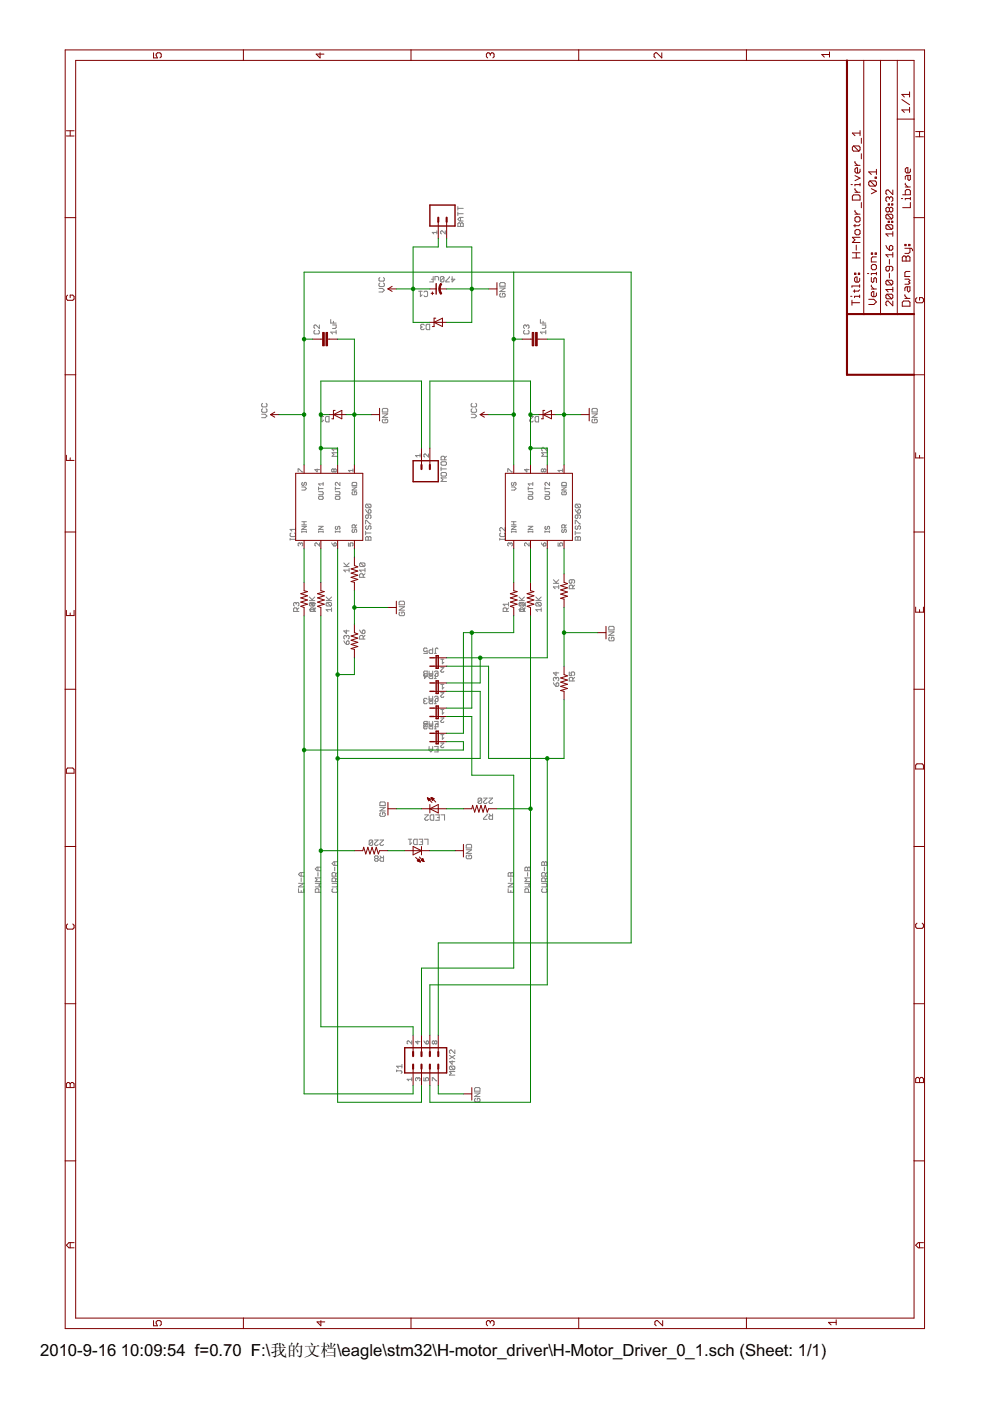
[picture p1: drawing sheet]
<svg xmlns="http://www.w3.org/2000/svg" width="210mm" height="297mm" viewBox="0 0 210 297" stroke-linecap="round" stroke-linejoin="round" font-family="sans-serif">
<defs><g id="words">
<g font-size="4">
<text x="8.5" y="287.5">2010-9-16</text>
<text x="25.6" y="287.5">10:09:54 f=0.70 F:\我的文档\eagle\stm32\H-motor_driver\H-Motor_Driver_0_1.sch (Sheet: 1/1)</text>
</g>
</g></defs>
<g fill="#808080" stroke="#808080" stroke-width=".21">
<path d="M77.5 114.5h1.2z"/>
<path d="M77.5 114v.5z"/>
<path d="M77.5 114l.2-.2z"/>
<path d="M77.7 113.8h.2z"/>
<path d="M77.9 113.8l.2 .2z"/>
<path d="M78.1 114l.2-.2z"/>
<path d="M78.3 113.8h.2z"/>
<path d="M78.5 113.8l.2 .2z"/>
<path d="M78.7 114v.5z"/>
<path d="M78.1 114v.5z"/>
<path d="M77.5 113h1.2z"/>
<path d="M77.5 112.6v.8z"/>
<path d="M77.7 111.5l-.2 .2z"/>
<path d="M77.5 111.7v.3z"/>
<path d="M77.5 112l.2 .2z"/>
<path d="M77.7 112.2h.2z"/>
<path d="M78.1 112l-.2 .2z"/>
<path d="M78.1 111.7v.3z"/>
<path d="M78.1 111.7l.2-.2z"/>
<path d="M78.3 111.5h.2z"/>
<path d="M78.5 111.5l.2 .2z"/>
<path d="M78.7 111.7v.3z"/>
<path d="M78.7 112l-.2 .2z"/>
<path d="M77.5 110.3v.8z"/>
<path d="M77.5 110.3h.2z"/>
<path d="M77.7 110.3l.8 .8z"/>
<path d="M78.5 111.1h.2z"/>
<path d="M78.5 109.9l.2-.2z"/>
<path d="M78.7 109.4v.3z"/>
<path d="M78.5 109.2l.2 .2z"/>
<path d="M77.7 109.2h.8z"/>
<path d="M77.7 109.2l-.2 .2z"/>
<path d="M77.5 109.4v.3z"/>
<path d="M77.5 109.7l.2 .2z"/>
<path d="M77.7 109.9h.2z"/>
<path d="M78.1 109.7l-.2 .2z"/>
<path d="M78.1 109.2v.5z"/>
<path d="M77.5 108l.2 .4z"/>
<path d="M77.7 108.4l.4 .4z"/>
<path d="M78.1 108.8h.4z"/>
<path d="M78.5 108.8l.2-.2z"/>
<path d="M78.7 108.2v.4z"/>
<path d="M78.5 108l.2 .2z"/>
<path d="M78.3 108h.2z"/>
<path d="M78.1 108.2l.2-.2z"/>
<path d="M78.1 108.2v.6z"/>
<path d="M77.7 107.7h.8z"/>
<path d="M77.5 107.5l.2 .2z"/>
<path d="M77.5 107.1v.4z"/>
<path d="M77.5 107.1l.2-.2z"/>
<path d="M77.7 106.9h.8z"/>
<path d="M78.5 106.9l.2 .2z"/>
<path d="M78.7 107.1v.4z"/>
<path d="M78.7 107.5l-.2 .2z"/>
<path d="M77.7 106.9l.8 .8z"/>
<path d="M122 114.5h1.1z"/>
<path d="M122 114v.5z"/>
<path d="M122 114l.2-.2z"/>
<path d="M122.2 113.8h.1z"/>
<path d="M122.3 113.8l.2 .2z"/>
<path d="M122.5 114l.2-.2z"/>
<path d="M122.7 113.8h.2z"/>
<path d="M122.9 113.8l.2 .2z"/>
<path d="M123.1 114v.5z"/>
<path d="M122.5 114v.5z"/>
<path d="M122 113h1.1z"/>
<path d="M122 112.6v.8z"/>
<path d="M122.2 111.5l-.2 .2z"/>
<path d="M122 111.7v.3z"/>
<path d="M122 112l.2 .2z"/>
<path d="M122.2 112.2h.1z"/>
<path d="M122.5 112l-.2 .2z"/>
<path d="M122.5 111.7v.3z"/>
<path d="M122.7 111.5l-.2 .2z"/>
<path d="M122.7 111.5h.2z"/>
<path d="M122.9 111.5l.2 .2z"/>
<path d="M123.1 111.7v.3z"/>
<path d="M123.1 112l-.2 .2z"/>
<path d="M122 110.3v.8z"/>
<path d="M122 110.3h.2z"/>
<path d="M122.2 110.3l.7 .8z"/>
<path d="M122.9 111.1h.2z"/>
<path d="M122.9 109.9l.2-.2z"/>
<path d="M123.1 109.4v.3z"/>
<path d="M122.9 109.2l.2 .2z"/>
<path d="M122.2 109.2h.7z"/>
<path d="M122.2 109.2l-.2 .2z"/>
<path d="M122 109.4v.3z"/>
<path d="M122 109.7l.2 .2z"/>
<path d="M122.2 109.9h.1z"/>
<path d="M122.5 109.7l-.2 .2z"/>
<path d="M122.5 109.2v.5z"/>
<path d="M122 108l.2 .4z"/>
<path d="M122.2 108.4l.3 .4z"/>
<path d="M122.5 108.8h.4z"/>
<path d="M122.9 108.8l.2-.2z"/>
<path d="M123.1 108.2v.4z"/>
<path d="M122.9 108l.2 .2z"/>
<path d="M122.7 108h.2z"/>
<path d="M122.7 108l-.2 .2z"/>
<path d="M122.5 108.2v.6z"/>
<path d="M122.2 107.7h.7z"/>
<path d="M122 107.5l.2 .2z"/>
<path d="M122 107.1v.4z"/>
<path d="M122 107.1l.2-.2z"/>
<path d="M122.2 106.9h.7z"/>
<path d="M122.9 106.9l.2 .2z"/>
<path d="M123.1 107.1v.4z"/>
<path d="M123.1 107.5l-.2 .2z"/>
<path d="M122.2 106.9l.7 .8z"/>
<path d="M80.3 61.9h.8z"/>
<path d="M81.5 61.5l-.4 .4z"/>
<path d="M81.1 61.2l.4 .3z"/>
<path d="M80.3 61.2h.8z"/>
<path d="M80.5 60l-.2 .2z"/>
<path d="M80.3 60.2v.4z"/>
<path d="M80.3 60.6l.2 .1z"/>
<path d="M80.5 60.7h.8z"/>
<path d="M81.3 60.7l.2-.1z"/>
<path d="M81.5 60.2v.4z"/>
<path d="M81.3 60l.2 .2z"/>
<path d="M80.5 58.8l-.2 .2z"/>
<path d="M80.3 59v.4z"/>
<path d="M80.3 59.4l.2 .2z"/>
<path d="M80.5 59.6h.8z"/>
<path d="M81.5 59.4l-.2 .2z"/>
<path d="M81.5 59v.4z"/>
<path d="M81.3 58.8l.2 .2z"/>
<path d="M106.2 62.2l-.2 .2z"/>
<path d="M106 62.4v.4z"/>
<path d="M106 62.8l.2 .2z"/>
<path d="M106.2 63h.7z"/>
<path d="M106.9 63l.2-.2z"/>
<path d="M107.1 62.4v.4z"/>
<path d="M106.9 62.2l.2 .2z"/>
<path d="M106.5 62.2h.4z"/>
<path d="M106.5 62.2v.4z"/>
<path d="M106 61.8h1.1z"/>
<path d="M106 61.8l1.1-.7z"/>
<path d="M106 61.1h1.1z"/>
<path d="M106 60.7h1.1z"/>
<path d="M107.1 60.1v.6z"/>
<path d="M106.9 59.9l.2 .2z"/>
<path d="M106.2 59.9h.7z"/>
<path d="M106.2 59.9l-.2 .2z"/>
<path d="M106 60.1v.6z"/>
<path d="M55.5 88.6h.7z"/>
<path d="M56.2 88.6l.4-.4z"/>
<path d="M56.2 87.8l.4 .4z"/>
<path d="M55.5 87.8h.7z"/>
<path d="M55.7 86.7l-.2 .1z"/>
<path d="M55.5 86.8v.4z"/>
<path d="M55.5 87.2l.2 .2z"/>
<path d="M55.7 87.4h.7z"/>
<path d="M56.4 87.4l.2-.2z"/>
<path d="M56.6 86.8v.4z"/>
<path d="M56.4 86.7l.2 .1z"/>
<path d="M55.7 85.5l-.2 .2z"/>
<path d="M55.5 85.7v.4z"/>
<path d="M55.5 86.1l.2 .2z"/>
<path d="M55.7 86.3h.7z"/>
<path d="M56.6 86.1l-.2 .2z"/>
<path d="M56.6 85.7v.4z"/>
<path d="M56.4 85.5l.2 .2z"/>
<path d="M70.1 70.4l.4 .4z"/>
<path d="M70.1 70.4h1.2z"/>
<path d="M71.3 70v.8z"/>
<path d="M70.5 69.6h.6z"/>
<path d="M71.1 69.6l.2-.2z"/>
<path d="M71.3 68.9v.5z"/>
<path d="M70.5 68.9h.8z"/>
<path d="M70.1 68.5h1.2z"/>
<path d="M70.1 67.7v.8z"/>
<path d="M70.7 68.1v.4z"/>
<path d="M114.6 70.4l.4 .4z"/>
<path d="M114.6 70.4h1.1z"/>
<path d="M115.7 70v.8z"/>
<path d="M115 69.6h.5z"/>
<path d="M115.5 69.6l.2-.2z"/>
<path d="M115.7 68.9v.5z"/>
<path d="M115 68.9h.7z"/>
<path d="M114.6 68.5h1.1z"/>
<path d="M114.6 67.7v.8z"/>
<path d="M115.1 68.1v.4z"/>
<path d="M99.9 88.6h.8z"/>
<path d="M100.7 88.6l.3-.4z"/>
<path d="M100.7 87.8l.3 .4z"/>
<path d="M99.9 87.8h.8z"/>
<path d="M100.1 86.7l-.2 .1z"/>
<path d="M99.9 86.8v.4z"/>
<path d="M99.9 87.2l.2 .2z"/>
<path d="M100.1 87.4h.8z"/>
<path d="M100.9 87.4l.1-.2z"/>
<path d="M101 86.8v.4z"/>
<path d="M100.9 86.7l.1 .1z"/>
<path d="M99.9 85.7l.2-.2z"/>
<path d="M99.9 85.7v.4z"/>
<path d="M99.9 86.1l.2 .2z"/>
<path d="M100.1 86.3h.8z"/>
<path d="M100.9 86.3l.1-.2z"/>
<path d="M101 85.7v.4z"/>
<path d="M100.9 85.5l.1 .2z"/>
<path d="M110 129.3l.4 .3z"/>
<path d="M110 129.3h1.2z"/>
<path d="M111.2 128.9v.7z"/>
<path d="M110.2 128.5h.8z"/>
<path d="M110 128.3l.2 .2z"/>
<path d="M110 127.9v.4z"/>
<path d="M110 127.9l.2-.2z"/>
<path d="M110.2 127.7h.8z"/>
<path d="M111 127.7l.2 .2z"/>
<path d="M111.2 127.9v.4z"/>
<path d="M111 128.5l.2-.2z"/>
<path d="M110.2 127.7l.8 .8z"/>
<path d="M110 127.3h1.2z"/>
<path d="M110 126.6l.8 .7z"/>
<path d="M110.6 127.1l.6-.5z"/>
<path d="M113.6 129.3l.4 .3z"/>
<path d="M113.6 129.3h1.1z"/>
<path d="M114.7 128.9v.7z"/>
<path d="M113.8 128.5h.8z"/>
<path d="M113.6 128.3l.2 .2z"/>
<path d="M113.6 127.9v.4z"/>
<path d="M113.6 127.9l.2-.2z"/>
<path d="M113.8 127.7h.8z"/>
<path d="M114.6 127.7l.1 .2z"/>
<path d="M114.7 127.9v.4z"/>
<path d="M114.6 128.5l.1-.2z"/>
<path d="M113.8 127.7l.8 .8z"/>
<path d="M113.6 127.3h1.1z"/>
<path d="M113.6 126.6l.8 .7z"/>
<path d="M114.2 127.1l.5-.5z"/>
<path d="M65.6 129.3l.4 .3z"/>
<path d="M65.6 129.3h1.1z"/>
<path d="M66.7 128.9v.7z"/>
<path d="M65.8 128.5h.7z"/>
<path d="M65.6 128.3l.2 .2z"/>
<path d="M65.6 127.9v.4z"/>
<path d="M65.6 127.9l.2-.2z"/>
<path d="M65.8 127.7h.7z"/>
<path d="M66.5 127.7l.2 .2z"/>
<path d="M66.7 127.9v.4z"/>
<path d="M66.5 128.5l.2-.2z"/>
<path d="M65.8 127.7l.7 .8z"/>
<path d="M65.6 127.3h1.1z"/>
<path d="M65.6 126.6l.8 .7z"/>
<path d="M66.2 127.1l.5-.5z"/>
<path d="M69.2 129.3l.3 .3z"/>
<path d="M69.2 129.3h1.1z"/>
<path d="M70.3 128.9v.7z"/>
<path d="M69.3 128.5h.8z"/>
<path d="M69.2 128.3l.1 .2z"/>
<path d="M69.2 127.9v.4z"/>
<path d="M69.2 127.9l.1-.2z"/>
<path d="M69.3 127.7h.8z"/>
<path d="M70.1 127.7l.2 .2z"/>
<path d="M70.3 127.9v.4z"/>
<path d="M70.1 128.5l.2-.2z"/>
<path d="M69.3 127.7l.8 .8z"/>
<path d="M69.2 127.3h1.1z"/>
<path d="M69.2 126.6l.7 .7z"/>
<path d="M69.7 127.1l.6-.5z"/>
<path d="M117.3 144.8l.2 .3z"/>
<path d="M117.5 145.1l.4 .4z"/>
<path d="M117.9 145.5h.4z"/>
<path d="M118.3 145.5l.2-.2z"/>
<path d="M118.5 144.9v.4z"/>
<path d="M118.3 144.8l.2 .1z"/>
<path d="M118.1 144.8h.2z"/>
<path d="M118.1 144.8l-.2 .1z"/>
<path d="M117.9 144.9v.6z"/>
<path d="M117.3 144.2l.2 .2z"/>
<path d="M117.3 143.8v.4z"/>
<path d="M117.5 143.6l-.2 .2z"/>
<path d="M117.5 143.6h.2z"/>
<path d="M117.7 143.6l.2 .2z"/>
<path d="M117.9 143.8v.2z"/>
<path d="M117.9 143.8l.2-.2z"/>
<path d="M118.1 143.6h.2z"/>
<path d="M118.3 143.6l.2 .2z"/>
<path d="M118.5 143.8v.4z"/>
<path d="M118.5 144.2l-.2 .2z"/>
<path d="M117.3 142.7h1.2z"/>
<path d="M117.3 142.7l.6 .5z"/>
<path d="M117.9 142.5v.7z"/>
<path d="M72.9 135.9l.2 .3z"/>
<path d="M73.1 136.2l.3 .4z"/>
<path d="M73.4 136.6h.4z"/>
<path d="M73.8 136.6l.2-.2z"/>
<path d="M74 136.1v.3z"/>
<path d="M73.8 135.9l.2 .2z"/>
<path d="M73.6 135.9h.2z"/>
<path d="M73.6 135.9l-.2 .2z"/>
<path d="M73.4 136.1v.5z"/>
<path d="M72.9 135.3l.2 .2z"/>
<path d="M72.9 134.9v.4z"/>
<path d="M73.1 134.7l-.2 .2z"/>
<path d="M73.1 134.7h.2z"/>
<path d="M73.3 134.7l.1 .2z"/>
<path d="M73.4 134.9v.2z"/>
<path d="M73.4 134.9l.2-.2z"/>
<path d="M73.6 134.7h.2z"/>
<path d="M73.8 134.7l.2 .2z"/>
<path d="M74 134.9v.4z"/>
<path d="M74 135.3l-.2 .2z"/>
<path d="M72.9 133.8h1.1z"/>
<path d="M72.9 133.8l.5 .5z"/>
<path d="M73.4 133.6v.7z"/>
<path d="M103.7 169.2h.7z"/>
<path d="M104.4 169.2l-.7 .8z"/>
<path d="M103.7 170v.2z"/>
<path d="M103.7 170.2l.2 .1z"/>
<path d="M103.9 170.3h.3z"/>
<path d="M104.2 170.3l.2-.1z"/>
<path d="M102.5 169.2h.8z"/>
<path d="M103.3 169.2l-.8 .8z"/>
<path d="M102.5 170v.2z"/>
<path d="M102.5 170.2l.2 .1z"/>
<path d="M102.7 170.3h.4z"/>
<path d="M103.1 170.3l.2-.1z"/>
<path d="M102.1 169.4v.8z"/>
<path d="M102.1 170.2l-.2 .1z"/>
<path d="M101.6 170.3h.3z"/>
<path d="M101.4 170.2l.2 .1z"/>
<path d="M101.4 169.4v.8z"/>
<path d="M101.4 169.4l.2-.2z"/>
<path d="M101.6 169.2h.3z"/>
<path d="M101.9 169.2l.2 .2z"/>
<path d="M102.1 169.4l-.7 .8z"/>
<path d="M80.6 178.1h.7z"/>
<path d="M81.3 178.1l-.7 .8z"/>
<path d="M80.6 178.9v.1z"/>
<path d="M80.6 179l.2 .2z"/>
<path d="M80.8 179.2h.3z"/>
<path d="M81.1 179.2l.2-.2z"/>
<path d="M79.4 178.1h.8z"/>
<path d="M79.4 178.9l.8-.8z"/>
<path d="M79.4 178.9v.1z"/>
<path d="M79.4 179l.2 .2z"/>
<path d="M79.6 179.2h.4z"/>
<path d="M80 179.2l.2-.2z"/>
<path d="M79 178.3v.7z"/>
<path d="M79 179l-.2 .2z"/>
<path d="M78.5 179.2h.3z"/>
<path d="M78.3 179l.2 .2z"/>
<path d="M78.3 178.3v.7z"/>
<path d="M78.3 178.3l.2-.2z"/>
<path d="M78.5 178.1h.3z"/>
<path d="M78.8 178.1l.2 .2z"/>
<path d="M79 178.3l-.7 .7z"/>
<path d="M125.7 88.9l-.2 .2z"/>
<path d="M125.5 89.1v.4z"/>
<path d="M125.5 89.5l.2 .1z"/>
<path d="M125.7 89.6h.7z"/>
<path d="M126.4 89.6l.2-.1z"/>
<path d="M126.6 89.1v.4z"/>
<path d="M126.4 88.9l.2 .2z"/>
<path d="M126.1 88.9h.3z"/>
<path d="M126.1 88.9v.4z"/>
<path d="M125.5 88.5h1.1z"/>
<path d="M125.5 88.5l1.1-.8z"/>
<path d="M125.5 87.7h1.1z"/>
<path d="M125.5 87.4h1.1z"/>
<path d="M126.6 86.8v.6z"/>
<path d="M126.4 86.6l.2 .2z"/>
<path d="M125.7 86.6h.7z"/>
<path d="M125.7 86.6l-.2 .2z"/>
<path d="M125.5 86.8v.6z"/>
<path d="M81.3 88.9l-.2 .2z"/>
<path d="M81.1 89.1v.4z"/>
<path d="M81.1 89.5l.2 .1z"/>
<path d="M81.3 89.6h.7z"/>
<path d="M82 89.6l.2-.1z"/>
<path d="M82.2 89.1v.4z"/>
<path d="M82 88.9l.2 .2z"/>
<path d="M81.6 88.9h.4z"/>
<path d="M81.6 88.9v.4z"/>
<path d="M81.1 88.5h1.1z"/>
<path d="M81.1 88.5l1.1-.8z"/>
<path d="M81.1 87.7h1.1z"/>
<path d="M81.1 87.4h1.1z"/>
<path d="M82.2 86.8v.6z"/>
<path d="M82 86.6l.2 .2z"/>
<path d="M81.3 86.6h.7z"/>
<path d="M81.3 86.6l-.2 .2z"/>
<path d="M81.1 86.8v.6z"/>
<path d="M84.8 129.8l-.2 .2z"/>
<path d="M84.6 130v.3z"/>
<path d="M84.6 130.3l.2 .2z"/>
<path d="M84.8 130.5h.8z"/>
<path d="M85.6 130.5l.2-.2z"/>
<path d="M85.8 130v.3z"/>
<path d="M85.6 129.8l.2 .2z"/>
<path d="M85.2 129.8h.4z"/>
<path d="M85.2 129.8v.4z"/>
<path d="M84.6 129.4h1.2z"/>
<path d="M84.6 129.4l1.2-.8z"/>
<path d="M84.6 128.6h1.2z"/>
<path d="M84.6 128.2h1.2z"/>
<path d="M85.8 127.7v.5z"/>
<path d="M85.6 127.5l.2 .2z"/>
<path d="M84.8 127.5h.8z"/>
<path d="M84.8 127.5l-.2 .2z"/>
<path d="M84.6 127.7v.5z"/>
<path d="M129.2 135.1l-.1 .2z"/>
<path d="M129.1 135.3v.4z"/>
<path d="M129.1 135.7l.1 .2z"/>
<path d="M129.2 135.9h.8z"/>
<path d="M130 135.9l.2-.2z"/>
<path d="M130.2 135.3v.4z"/>
<path d="M130 135.1l.2 .2z"/>
<path d="M129.6 135.1h.4z"/>
<path d="M129.6 135.1v.4z"/>
<path d="M129.1 134.7h1.1z"/>
<path d="M129.1 134.7l1.1-.7z"/>
<path d="M129.1 134h1.1z"/>
<path d="M129.1 133.6h1.1z"/>
<path d="M130.2 133v.6z"/>
<path d="M130 132.8l.2 .2z"/>
<path d="M129.2 132.8h.8z"/>
<path d="M129.2 132.8l-.1 .2z"/>
<path d="M129.1 133v.6z"/>
<path d="M99 181.3l-.2 .2z"/>
<path d="M98.8 181.5v.4z"/>
<path d="M98.8 181.9l.2 .2z"/>
<path d="M99 182.1h.8z"/>
<path d="M100 181.9l-.2 .2z"/>
<path d="M100 181.5v.4z"/>
<path d="M99.8 181.3l.2 .2z"/>
<path d="M99.4 181.3h.4z"/>
<path d="M99.4 181.3v.4z"/>
<path d="M98.8 180.9h1.2z"/>
<path d="M98.8 180.9l1.2-.7z"/>
<path d="M98.8 180.2h1.2z"/>
<path d="M98.8 179.8h1.2z"/>
<path d="M100 179.2v.6z"/>
<path d="M99.8 179l.2 .2z"/>
<path d="M99 179h.8z"/>
<path d="M99 179l-.2 .2z"/>
<path d="M98.8 179.2v.6z"/>
<path d="M80.5 172.5l.2-.2z"/>
<path d="M80.5 172.5v.4z"/>
<path d="M80.5 172.9l.2 .2z"/>
<path d="M80.7 173.1h.8z"/>
<path d="M81.5 173.1l.2-.2z"/>
<path d="M81.7 172.5v.4z"/>
<path d="M81.5 172.3l.2 .2z"/>
<path d="M81.1 172.3h.4z"/>
<path d="M81.1 172.3v.4z"/>
<path d="M80.5 171.9h1.2z"/>
<path d="M80.5 171.9l1.2-.7z"/>
<path d="M80.5 171.2h1.2z"/>
<path d="M80.5 170.8h1.2z"/>
<path d="M81.7 170.2v.6z"/>
<path d="M81.5 170l.2 .2z"/>
<path d="M80.7 170h.8z"/>
<path d="M80.5 170.2l.2-.2z"/>
<path d="M80.5 170.2v.6z"/>
<path d="M117.3 124.4l.4 .4z"/>
<path d="M117.3 124.4h1.2z"/>
<path d="M118.5 124.1v.7z"/>
<path d="M117.3 123.7h1.2z"/>
<path d="M117.3 122.9l.8 .8z"/>
<path d="M117.9 123.5l.6-.6z"/>
<path d="M72.9 120.9l.4 .4z"/>
<path d="M72.9 120.9h1.1z"/>
<path d="M74 120.5v.8z"/>
<path d="M72.9 120.1h1.1z"/>
<path d="M72.9 119.4l.7 .7z"/>
<path d="M73.4 119.9l.6-.5z"/>
<path d="M100.8 232.9l-.2 .2z"/>
<path d="M100.6 233.1v.3z"/>
<path d="M100.6 233.4l.2 .2z"/>
<path d="M100.8 233.6h.8z"/>
<path d="M101.6 233.6l.2-.2z"/>
<path d="M101.8 233.1v.3z"/>
<path d="M101.6 232.9l.2 .2z"/>
<path d="M101.2 232.9h.4z"/>
<path d="M101.2 232.9v.4z"/>
<path d="M100.6 232.5h1.2z"/>
<path d="M100.6 232.5l1.2-.8z"/>
<path d="M100.6 231.7h1.2z"/>
<path d="M100.6 231.4h1.2z"/>
<path d="M101.8 230.8v.6z"/>
<path d="M101.6 230.6l.2 .2z"/>
<path d="M100.8 230.6h.8z"/>
<path d="M100.8 230.6l-.2 .2z"/>
<path d="M100.6 230.8v.6z"/>
<path d="M95.9 58.6v1.2z"/>
<path d="M95.9 59.8l.5-.6z"/>
<path d="M95.7 59.2h.7z"/>
<path d="M94.5 59.8h.8z"/>
<path d="M94.5 59.6v.2z"/>
<path d="M95.3 58.8l-.8 .8z"/>
<path d="M95.3 58.6v.2z"/>
<path d="M94.1 58.8v.8z"/>
<path d="M94.1 59.6l-.2 .2z"/>
<path d="M93.6 59.8h.3z"/>
<path d="M93.4 59.6l.2 .2z"/>
<path d="M93.4 58.8v.8z"/>
<path d="M93.4 58.8l.2-.2z"/>
<path d="M93.6 58.6h.3z"/>
<path d="M93.9 58.6l.2 .2z"/>
<path d="M93.4 59.6l.7-.8z"/>
<path d="M93 58.8v.6z"/>
<path d="M92.8 58.6l.2 .2z"/>
<path d="M92.2 58.6h.6z"/>
<path d="M92.2 58.6v.8z"/>
<path d="M91.8 58.6v1.2z"/>
<path d="M91.1 59.8h.7z"/>
<path d="M91.5 59.2h.3z"/>
<path d="M92.1 159.4h.8z"/>
<path d="M92.9 158.3v1.1z"/>
<path d="M92.1 158.3h.8z"/>
<path d="M92.5 158.9h.4z"/>
<path d="M91.7 158.3v.7z"/>
<path d="M91.7 159l-.3 .4z"/>
<path d="M91 159l.4 .4z"/>
<path d="M91 158.3v.7z"/>
<path d="M91 158.9h.7z"/>
<path d="M92.1 154.1h.8z"/>
<path d="M92.9 153v1.1z"/>
<path d="M92.1 153h.8z"/>
<path d="M92.5 153.5h.4z"/>
<path d="M91.7 153v.7z"/>
<path d="M91.7 153.7l-.3 .4z"/>
<path d="M91 153.7l.4 .4z"/>
<path d="M91 153v.7z"/>
<path d="M91 153.5h.7z"/>
<path d="M90.6 153v1.1z"/>
<path d="M90 154.1h.6z"/>
<path d="M89.8 153.9l.2 .2z"/>
<path d="M89.8 153.7v.2z"/>
<path d="M90 153.5l-.2 .2z"/>
<path d="M89.8 153.3l.2 .2z"/>
<path d="M89.8 153.1v.2z"/>
<path d="M90 153l-.2 .1z"/>
<path d="M90 153h.6z"/>
<path d="M90 153.5h.6z"/>
<path d="M92.1 148.6l.2 .2z"/>
<path d="M92.3 148.8h.4z"/>
<path d="M92.7 148.8l.2-.2z"/>
<path d="M92.9 147.8v.8z"/>
<path d="M92.7 147.6l.2 .2z"/>
<path d="M92.3 147.6h.4z"/>
<path d="M92.1 147.8l.2-.2z"/>
<path d="M91.7 147.6v.8z"/>
<path d="M91.7 148.4l-.3 .4z"/>
<path d="M91 148.4l.4 .4z"/>
<path d="M91 147.6v.8z"/>
<path d="M91 148.2h.7z"/>
<path d="M92.1 143.2l.2 .2z"/>
<path d="M92.3 143.4h.4z"/>
<path d="M92.7 143.4l.2-.2z"/>
<path d="M92.9 142.5v.7z"/>
<path d="M92.7 142.3l.2 .2z"/>
<path d="M92.3 142.3h.4z"/>
<path d="M92.1 142.5l.2-.2z"/>
<path d="M91.7 142.3v.7z"/>
<path d="M91.7 143l-.3 .4z"/>
<path d="M91 143l.4 .4z"/>
<path d="M91 142.3v.7z"/>
<path d="M91 142.9h.7z"/>
<path d="M90.6 142.3v1.1z"/>
<path d="M90 143.4h.6z"/>
<path d="M89.8 143.2l.2 .2z"/>
<path d="M89.8 143v.2z"/>
<path d="M90 142.9l-.2 .1z"/>
<path d="M89.8 142.7l.2 .2z"/>
<path d="M89.8 142.5v.2z"/>
<path d="M90 142.3l-.2 .2z"/>
<path d="M90 142.3h.6z"/>
<path d="M90 142.9h.6z"/>
<path d="M95.3 227.9h1.1z"/>
<path d="M95.3 227.9l.4-.3z"/>
<path d="M95.3 227.2l.4 .4z"/>
<path d="M95.3 227.2h1.1z"/>
<path d="M95.5 226.8h.7z"/>
<path d="M95.3 226.6l.2 .2z"/>
<path d="M95.3 226.2v.4z"/>
<path d="M95.3 226.2l.2-.2z"/>
<path d="M95.5 226h.7z"/>
<path d="M96.2 226l.2 .2z"/>
<path d="M96.4 226.2v.4z"/>
<path d="M96.4 226.6l-.2 .2z"/>
<path d="M95.5 226l.7 .8z"/>
<path d="M95.3 225.1h1.1z"/>
<path d="M95.3 225.1l.6 .6z"/>
<path d="M95.9 224.9v.8z"/>
<path d="M95.3 224.5l1.1-.7z"/>
<path d="M95.3 223.8l1.1 .7z"/>
<path d="M96.4 222.6v.8z"/>
<path d="M95.7 222.6l.7 .8z"/>
<path d="M95.5 222.6h.2z"/>
<path d="M95.5 222.6l-.2 .2z"/>
<path d="M95.3 222.8v.4z"/>
<path d="M95.3 223.2l.2 .2z"/>
<path d="M65 112.6v.3z"/>
<path d="M64 112.7h1z"/>
<path d="M64 112.6v.3z"/>
<path d="M64 112.2h1z"/>
<path d="M64 112.2l1-.6z"/>
<path d="M64 111.6h1z"/>
<path d="M64 111.3h1z"/>
<path d="M64.5 110.6v.7z"/>
<path d="M64 110.6h1z"/>
<path d="M63.2 115.6l.2 .2z"/>
<path d="M63.2 115.3v.3z"/>
<path d="M63.2 115.3l.2-.2z"/>
<path d="M63.4 115.1h.1z"/>
<path d="M63.5 115.1l.2 .2z"/>
<path d="M63.7 115.3v.1z"/>
<path d="M63.7 115.3l.2-.2z"/>
<path d="M63.9 115.1h.1z"/>
<path d="M64 115.1l.2 .2z"/>
<path d="M64.2 115.3v.3z"/>
<path d="M64 115.8l.2-.2z"/>
<path d="M68.5 112.6v.3z"/>
<path d="M67.5 112.7h1z"/>
<path d="M67.5 112.6v.3z"/>
<path d="M67.5 112.2h1z"/>
<path d="M67.5 112.2l1-.6z"/>
<path d="M67.5 111.6h1z"/>
<path d="M67.8 115.1v.7z"/>
<path d="M67.1 115.1l.7 .7z"/>
<path d="M66.9 115.1h.2z"/>
<path d="M66.9 115.1l-.1 .2z"/>
<path d="M66.8 115.3v.3z"/>
<path d="M66.8 115.6l.1 .2z"/>
<path d="M72.1 112.6v.3z"/>
<path d="M71.1 112.7h1z"/>
<path d="M71.1 112.6v.3z"/>
<path d="M71.3 111.6l-.2 .2z"/>
<path d="M71.1 111.8v.3z"/>
<path d="M71.1 112.1l.2 .1z"/>
<path d="M71.3 112.2h.1z"/>
<path d="M71.6 112.1l-.2 .1z"/>
<path d="M71.6 111.8v.3z"/>
<path d="M71.6 111.8l.2-.2z"/>
<path d="M71.8 111.6h.1z"/>
<path d="M71.9 111.6l.2 .2z"/>
<path d="M72.1 111.8v.3z"/>
<path d="M72.1 112.1l-.2 .1z"/>
<path d="M70.3 115.1l.2 .3z"/>
<path d="M70.5 115.4l.3 .4z"/>
<path d="M70.8 115.8h.3z"/>
<path d="M71.1 115.8l.2-.2z"/>
<path d="M71.3 115.3v.3z"/>
<path d="M71.1 115.1l.2 .2z"/>
<path d="M71 115.1h.1z"/>
<path d="M71 115.1l-.2 .2z"/>
<path d="M70.8 115.3v.5z"/>
<path d="M74.8 112.2l-.1 .2z"/>
<path d="M74.7 112.4v.3z"/>
<path d="M74.7 112.7l.1 .2z"/>
<path d="M74.8 112.9h.2z"/>
<path d="M75.1 112.7l-.1 .2z"/>
<path d="M75.1 112.4v.3z"/>
<path d="M75.1 112.4l.2-.2z"/>
<path d="M75.3 112.2h.2z"/>
<path d="M75.5 112.2l.1 .2z"/>
<path d="M75.6 112.4v.3z"/>
<path d="M75.6 112.7l-.1 .2z"/>
<path d="M74.7 111.9h.9z"/>
<path d="M74.7 111.4v.5z"/>
<path d="M74.7 111.4l.1-.1z"/>
<path d="M74.8 111.3h.3z"/>
<path d="M75.1 111.3l.2 .1z"/>
<path d="M75.3 111.4v.5z"/>
<path d="M75.3 111.6l.3-.3z"/>
<path d="M73.9 115.1v.7z"/>
<path d="M73.9 115.8h.5z"/>
<path d="M74.2 115.4l.2 .4z"/>
<path d="M74.2 115.3v.1z"/>
<path d="M74.4 115.1l-.2 .2z"/>
<path d="M74.4 115.1h.3z"/>
<path d="M74.7 115.1l.1 .2z"/>
<path d="M74.8 115.3v.3z"/>
<path d="M74.8 115.6l-.1 .2z"/>
<path d="M64 103.9h.6z"/>
<path d="M64.6 103.9l.4-.3z"/>
<path d="M64.6 103.3l.4 .3z"/>
<path d="M64 103.3h.6z"/>
<path d="M64.2 102.3l-.2 .1z"/>
<path d="M64 102.4v.4z"/>
<path d="M64 102.8l.2 .1z"/>
<path d="M64.2 102.9h.1z"/>
<path d="M64.5 102.8l-.2 .1z"/>
<path d="M64.5 102.4v.4z"/>
<path d="M64.5 102.4l.1-.1z"/>
<path d="M64.6 102.3h.2z"/>
<path d="M64.8 102.3l.2 .1z"/>
<path d="M65 102.4v.4z"/>
<path d="M65 102.8l-.2 .1z"/>
<path d="M63.2 99.4v.7z"/>
<path d="M63.2 99.4h.2z"/>
<path d="M63.4 99.4l.6 .7z"/>
<path d="M64 100.1h.2z"/>
<path d="M67.5 105.4v.3z"/>
<path d="M67.5 105.7l.2 .2z"/>
<path d="M67.7 105.9h.7z"/>
<path d="M68.5 105.7l-.1 .2z"/>
<path d="M68.5 105.4v.3z"/>
<path d="M68.4 105.2l.1 .2z"/>
<path d="M67.7 105.2h.7z"/>
<path d="M67.7 105.2l-.2 .2z"/>
<path d="M67.5 104.9h.9z"/>
<path d="M68.5 104.7l-.1 .2z"/>
<path d="M68.5 104.4v.3z"/>
<path d="M68.4 104.2l.1 .2z"/>
<path d="M67.5 104.2h.9z"/>
<path d="M67.5 103.6h1z"/>
<path d="M67.5 103.3v.6z"/>
<path d="M67.5 102.6l.4 .3z"/>
<path d="M67.5 102.6h1z"/>
<path d="M68.5 102.3v.6z"/>
<path d="M66.8 99.6h1z"/>
<path d="M66.8 99.6l.4 .5z"/>
<path d="M67.2 99.4v.7z"/>
<path d="M71.1 105.4v.3z"/>
<path d="M71.1 105.7l.2 .2z"/>
<path d="M71.3 105.9h.6z"/>
<path d="M72.1 105.7l-.2 .2z"/>
<path d="M72.1 105.4v.3z"/>
<path d="M71.9 105.2l.2 .2z"/>
<path d="M71.3 105.2h.6z"/>
<path d="M71.3 105.2l-.2 .2z"/>
<path d="M71.1 104.9h.8z"/>
<path d="M72.1 104.7l-.2 .2z"/>
<path d="M72.1 104.4v.3z"/>
<path d="M71.9 104.2l.2 .2z"/>
<path d="M71.1 104.2h.8z"/>
<path d="M71.1 103.6h1z"/>
<path d="M71.1 103.3v.6z"/>
<path d="M72.1 102.3v.6z"/>
<path d="M71.4 102.3l.7 .6z"/>
<path d="M71.3 102.3h.1z"/>
<path d="M71.3 102.3l-.2 .1z"/>
<path d="M71.1 102.4v.4z"/>
<path d="M71.1 102.8l.2 .1z"/>
<path d="M70.3 99.9l.2 .2z"/>
<path d="M70.3 99.6v.3z"/>
<path d="M70.3 99.6l.2-.2z"/>
<path d="M70.5 99.4h.2z"/>
<path d="M70.7 99.4l.1 .2z"/>
<path d="M70.8 99.6l.2-.2z"/>
<path d="M71 99.4h.1z"/>
<path d="M71.1 99.4l.2 .2z"/>
<path d="M71.3 99.6v.3z"/>
<path d="M71.3 99.9l-.2 .2z"/>
<path d="M71 100.1h.1z"/>
<path d="M70.8 99.9l.2 .2z"/>
<path d="M70.8 99.9l-.1 .2z"/>
<path d="M70.5 100.1h.2z"/>
<path d="M70.8 99.6v.3z"/>
<path d="M74.8 104.2l-.1 .2z"/>
<path d="M74.7 104.4v.3z"/>
<path d="M74.7 104.7l.1 .2z"/>
<path d="M74.8 104.9h.7z"/>
<path d="M75.6 104.7l-.1 .2z"/>
<path d="M75.6 104.4v.3z"/>
<path d="M75.5 104.2l.1 .2z"/>
<path d="M75.1 104.2h.4z"/>
<path d="M75.1 104.2v.4z"/>
<path d="M74.7 103.9h.9z"/>
<path d="M74.7 103.9l.9-.6z"/>
<path d="M74.7 103.3h.9z"/>
<path d="M74.7 102.9h.9z"/>
<path d="M75.6 102.4v.5z"/>
<path d="M75.5 102.3l.1 .1z"/>
<path d="M74.8 102.3h.7z"/>
<path d="M74.8 102.3l-.1 .1z"/>
<path d="M74.7 102.4v.5z"/>
<path d="M73.9 99.7l.3 .4z"/>
<path d="M73.9 99.7h.9z"/>
<path d="M74.8 99.4v.7z"/>
<path d="M62.7 114.2v.3z"/>
<path d="M61.5 114.3h1.2z"/>
<path d="M61.5 114.2v.3z"/>
<path d="M61.7 113l-.2 .2z"/>
<path d="M61.5 113.2v.4z"/>
<path d="M61.5 113.6l.2 .2z"/>
<path d="M61.7 113.8h.8z"/>
<path d="M62.5 113.8l.2-.2z"/>
<path d="M62.7 113.2v.4z"/>
<path d="M62.5 113l.2 .2z"/>
<path d="M61.5 112.2l.4 .4z"/>
<path d="M61.5 112.2h1.2z"/>
<path d="M62.7 111.9v.7z"/>
<path d="M109.4 112.6v.3z"/>
<path d="M108.4 112.7h1z"/>
<path d="M108.4 112.6v.3z"/>
<path d="M108.4 112.2h1z"/>
<path d="M108.4 112.2l1-.6z"/>
<path d="M108.4 111.6h1z"/>
<path d="M108.4 111.3h1z"/>
<path d="M108.9 110.6v.7z"/>
<path d="M108.4 110.6h1z"/>
<path d="M107.7 115.6l.1 .2z"/>
<path d="M107.7 115.3v.3z"/>
<path d="M107.7 115.3l.1-.2z"/>
<path d="M107.8 115.1h.2z"/>
<path d="M108 115.1l.1 .2z"/>
<path d="M108.1 115.3v.1z"/>
<path d="M108.1 115.3l.2-.2z"/>
<path d="M108.3 115.1h.2z"/>
<path d="M108.5 115.1l.1 .2z"/>
<path d="M108.6 115.3v.3z"/>
<path d="M108.5 115.8l.1-.2z"/>
<path d="M113 112.6v.3z"/>
<path d="M112 112.7h1z"/>
<path d="M112 112.6v.3z"/>
<path d="M112 112.2h1z"/>
<path d="M112 112.2l1-.6z"/>
<path d="M112 111.6h1z"/>
<path d="M112.2 115.1v.7z"/>
<path d="M111.5 115.1l.7 .7z"/>
<path d="M111.4 115.1h.1z"/>
<path d="M111.4 115.1l-.2 .2z"/>
<path d="M111.2 115.3v.3z"/>
<path d="M111.2 115.6l.2 .2z"/>
<path d="M116.5 112.6v.3z"/>
<path d="M115.5 112.7h1z"/>
<path d="M115.5 112.6v.3z"/>
<path d="M115.7 111.6l-.2 .2z"/>
<path d="M115.5 111.8v.3z"/>
<path d="M115.5 112.1l.2 .1z"/>
<path d="M115.7 112.2h.2z"/>
<path d="M115.9 112.2l.1-.1z"/>
<path d="M116 111.8v.3z"/>
<path d="M116 111.8l.2-.2z"/>
<path d="M116.2 111.6h.2z"/>
<path d="M116.4 111.6l.1 .2z"/>
<path d="M116.5 111.8v.3z"/>
<path d="M116.5 112.1l-.1 .1z"/>
<path d="M114.8 115.1l.1 .3z"/>
<path d="M114.9 115.4l.4 .4z"/>
<path d="M115.3 115.8h.3z"/>
<path d="M115.6 115.8l.1-.2z"/>
<path d="M115.7 115.3v.3z"/>
<path d="M115.6 115.1l.1 .2z"/>
<path d="M115.4 115.1h.2z"/>
<path d="M115.4 115.1l-.1 .2z"/>
<path d="M115.3 115.3v.5z"/>
<path d="M119.3 112.2l-.2 .2z"/>
<path d="M119.1 112.4v.3z"/>
<path d="M119.1 112.7l.2 .2z"/>
<path d="M119.3 112.9h.1z"/>
<path d="M119.4 112.9l.2-.2z"/>
<path d="M119.6 112.4v.3z"/>
<path d="M119.6 112.4l.2-.2z"/>
<path d="M119.8 112.2h.1z"/>
<path d="M119.9 112.2l.2 .2z"/>
<path d="M120.1 112.4v.3z"/>
<path d="M120.1 112.7l-.2 .2z"/>
<path d="M119.1 111.9h1z"/>
<path d="M119.1 111.4v.5z"/>
<path d="M119.1 111.4l.2-.1z"/>
<path d="M119.3 111.3h.3z"/>
<path d="M119.6 111.3l.2 .1z"/>
<path d="M119.8 111.4v.5z"/>
<path d="M119.8 111.6l.3-.3z"/>
<path d="M118.3 115.1v.7z"/>
<path d="M118.3 115.8h.5z"/>
<path d="M118.6 115.4l.2 .4z"/>
<path d="M118.6 115.3v.1z"/>
<path d="M118.6 115.3l.2-.2z"/>
<path d="M118.8 115.1h.3z"/>
<path d="M119.1 115.1l.2 .2z"/>
<path d="M119.3 115.3v.3z"/>
<path d="M119.1 115.8l.2-.2z"/>
<path d="M108.4 103.9h.7z"/>
<path d="M109.1 103.9l.3-.3z"/>
<path d="M109.1 103.3l.3 .3z"/>
<path d="M108.4 103.3h.7z"/>
<path d="M108.6 102.3l-.2 .1z"/>
<path d="M108.4 102.4v.4z"/>
<path d="M108.4 102.8l.2 .1z"/>
<path d="M108.6 102.9h.2z"/>
<path d="M108.8 102.9l.1-.1z"/>
<path d="M108.9 102.4v.4z"/>
<path d="M108.9 102.4l.2-.1z"/>
<path d="M109.1 102.3h.1z"/>
<path d="M109.2 102.3l.2 .1z"/>
<path d="M109.4 102.4v.4z"/>
<path d="M109.4 102.8l-.2 .1z"/>
<path d="M107.7 99.4v.7z"/>
<path d="M107.7 99.4h.1z"/>
<path d="M107.8 99.4l.7 .7z"/>
<path d="M108.5 100.1h.1z"/>
<path d="M112 105.4v.3z"/>
<path d="M112 105.7l.2 .2z"/>
<path d="M112.2 105.9h.6z"/>
<path d="M113 105.7l-.2 .2z"/>
<path d="M113 105.4v.3z"/>
<path d="M112.8 105.2l.2 .2z"/>
<path d="M112.2 105.2h.6z"/>
<path d="M112.2 105.2l-.2 .2z"/>
<path d="M112 104.9h.8z"/>
<path d="M112.8 104.9l.2-.2z"/>
<path d="M113 104.4v.3z"/>
<path d="M112.8 104.2l.2 .2z"/>
<path d="M112 104.2h.8z"/>
<path d="M112 103.6h1z"/>
<path d="M112 103.3v.6z"/>
<path d="M112 102.6l.3 .3z"/>
<path d="M112 102.6h1z"/>
<path d="M113 102.3v.6z"/>
<path d="M111.2 99.6h1z"/>
<path d="M111.2 99.6l.5 .5z"/>
<path d="M111.7 99.4v.7z"/>
<path d="M115.5 105.4v.3z"/>
<path d="M115.5 105.7l.2 .2z"/>
<path d="M115.7 105.9h.7z"/>
<path d="M116.4 105.9l.1-.2z"/>
<path d="M116.5 105.4v.3z"/>
<path d="M116.4 105.2l.1 .2z"/>
<path d="M115.7 105.2h.7z"/>
<path d="M115.5 105.4l.2-.2z"/>
<path d="M115.5 104.9h.9z"/>
<path d="M116.4 104.9l.1-.2z"/>
<path d="M116.5 104.4v.3z"/>
<path d="M116.4 104.2l.1 .2z"/>
<path d="M115.5 104.2h.9z"/>
<path d="M115.5 103.6h1z"/>
<path d="M115.5 103.3v.6z"/>
<path d="M116.5 102.3v.6z"/>
<path d="M115.9 102.3l.6 .6z"/>
<path d="M115.7 102.3h.2z"/>
<path d="M115.5 102.4l.2-.1z"/>
<path d="M115.5 102.4v.4z"/>
<path d="M115.5 102.8l.2 .1z"/>
<path d="M114.8 99.9l.1 .2z"/>
<path d="M114.8 99.6v.3z"/>
<path d="M114.8 99.6l.1-.2z"/>
<path d="M114.9 99.4h.2z"/>
<path d="M115.1 99.4l.2 .2z"/>
<path d="M115.3 99.6l.1-.2z"/>
<path d="M115.4 99.4h.2z"/>
<path d="M115.6 99.4l.1 .2z"/>
<path d="M115.7 99.6v.3z"/>
<path d="M115.6 100.1l.1-.2z"/>
<path d="M115.4 100.1h.2z"/>
<path d="M115.3 99.9l.1 .2z"/>
<path d="M115.1 100.1l.2-.2z"/>
<path d="M114.9 100.1h.2z"/>
<path d="M115.3 99.6v.3z"/>
<path d="M119.3 104.2l-.2 .2z"/>
<path d="M119.1 104.4v.3z"/>
<path d="M119.1 104.7l.2 .2z"/>
<path d="M119.3 104.9h.6z"/>
<path d="M119.9 104.9l.2-.2z"/>
<path d="M120.1 104.4v.3z"/>
<path d="M119.9 104.2l.2 .2z"/>
<path d="M119.6 104.2h.3z"/>
<path d="M119.6 104.2v.4z"/>
<path d="M119.1 103.9h1z"/>
<path d="M119.1 103.9l1-.6z"/>
<path d="M119.1 103.3h1z"/>
<path d="M119.1 102.9h1z"/>
<path d="M120.1 102.4v.5z"/>
<path d="M119.9 102.3l.2 .1z"/>
<path d="M119.3 102.3h.6z"/>
<path d="M119.3 102.3l-.2 .1z"/>
<path d="M119.1 102.4v.5z"/>
<path d="M118.3 99.7l.3 .4z"/>
<path d="M118.3 99.7h1z"/>
<path d="M119.3 99.4v.7z"/>
<path d="M107.1 114.2v.3z"/>
<path d="M106 114.3h1.1z"/>
<path d="M106 114.2v.3z"/>
<path d="M106.2 113l-.2 .2z"/>
<path d="M106 113.2v.4z"/>
<path d="M106 113.6l.2 .2z"/>
<path d="M106.2 113.8h.7z"/>
<path d="M106.9 113.8l.2-.2z"/>
<path d="M107.1 113.2v.4z"/>
<path d="M106.9 113l.2 .2z"/>
<path d="M107.1 111.9v.7z"/>
<path d="M106.3 111.9l.8 .7z"/>
<path d="M106.2 111.9h.1z"/>
<path d="M106.2 111.9l-.2 .2z"/>
<path d="M106 112.1v.3z"/>
<path d="M106 112.4l.2 .2z"/>
<path d="M69.8 88.3v1.2z"/>
<path d="M69.2 88.3h.6z"/>
<path d="M69.2 88.3l-.2 .2z"/>
<path d="M69 88.5v.8z"/>
<path d="M69 89.3l.2 .2z"/>
<path d="M69.2 89.5h.6z"/>
<path d="M68.6 89.1l-.4 .4z"/>
<path d="M68.2 88.3v1.2z"/>
<path d="M67.9 88.3h.7z"/>
<path d="M114.2 88.3v1.2z"/>
<path d="M113.6 88.3h.6z"/>
<path d="M113.6 88.3l-.1 .2z"/>
<path d="M113.5 88.5v.8z"/>
<path d="M113.5 89.3l.1 .2z"/>
<path d="M113.6 89.5h.6z"/>
<path d="M112.3 88.3h.8z"/>
<path d="M113.1 88.3l-.8 .8z"/>
<path d="M112.3 89.1v.2z"/>
<path d="M112.3 89.3l.2 .2z"/>
<path d="M112.5 89.5h.4z"/>
<path d="M112.9 89.5l.2-.2z"/>
<path d="M91.1 68.7v1.2z"/>
<path d="M90.5 68.7h.6z"/>
<path d="M90.5 68.7l-.2 .2z"/>
<path d="M90.3 68.9v.8z"/>
<path d="M90.3 69.7l.2 .2z"/>
<path d="M90.5 69.9h.6z"/>
<path d="M90 69.7l-.2 .2z"/>
<path d="M89.4 69.9h.4z"/>
<path d="M89.2 69.7l.2 .2z"/>
<path d="M89.2 69.5v.2z"/>
<path d="M89.2 69.5l.2-.2z"/>
<path d="M89.4 69.3h.2z"/>
<path d="M89.2 69.1l.2 .2z"/>
<path d="M89.2 68.9v.2z"/>
<path d="M89.2 68.9l.2-.2z"/>
<path d="M89.4 68.7h.4z"/>
<path d="M89.8 68.7l.2 .2z"/>
<path d="M66.8 70l-.2 .2z"/>
<path d="M66.6 70.2v.4z"/>
<path d="M66.6 70.6l.2 .2z"/>
<path d="M66.8 70.8h.7z"/>
<path d="M67.5 70.8l.2-.2z"/>
<path d="M67.7 70.2v.4z"/>
<path d="M67.5 70l.2 .2z"/>
<path d="M67.7 68.9v.7z"/>
<path d="M67 68.9l.7 .7z"/>
<path d="M66.8 68.9h.2z"/>
<path d="M66.8 68.9l-.2 .2z"/>
<path d="M66.6 69.1v.3z"/>
<path d="M66.6 69.4l.2 .2z"/>
<path d="M111.2 70l-.2 .2z"/>
<path d="M111 70.2v.4z"/>
<path d="M111 70.6l.2 .2z"/>
<path d="M111.2 70.8h.8z"/>
<path d="M112 70.8l.2-.2z"/>
<path d="M112.2 70.2v.4z"/>
<path d="M112 70l.2 .2z"/>
<path d="M111 69.4l.2 .2z"/>
<path d="M111 69.1v.3z"/>
<path d="M111 69.1l.2-.2z"/>
<path d="M111.2 68.9h.2z"/>
<path d="M111.4 68.9l.2 .2z"/>
<path d="M111.6 69.1v.2z"/>
<path d="M111.6 69.1l.2-.2z"/>
<path d="M111.8 68.9h.2z"/>
<path d="M112 68.9l.2 .2z"/>
<path d="M112.2 69.1v.3z"/>
<path d="M112.2 69.4l-.2 .2z"/>
<path d="M106.7 129.6h1.1z"/>
<path d="M106.7 129.1v.5z"/>
<path d="M106.7 129.1l.2-.2z"/>
<path d="M106.9 128.9h.4z"/>
<path d="M107.3 128.9l.1 .2z"/>
<path d="M107.4 129.1v.5z"/>
<path d="M107.4 129.3l.4-.4z"/>
<path d="M106.7 128.1l.4 .4z"/>
<path d="M106.7 128.1h1.1z"/>
<path d="M107.8 127.7v.8z"/>
<path d="M110.2 129.6h1.2z"/>
<path d="M110.2 129.1v.5z"/>
<path d="M110.2 129.1l.2-.2z"/>
<path d="M110.4 128.9h.4z"/>
<path d="M110.8 128.9l.2 .2z"/>
<path d="M111 129.1v.5z"/>
<path d="M111 129.3l.4-.4z"/>
<path d="M111.4 127.7v.8z"/>
<path d="M110.6 127.7l.8 .8z"/>
<path d="M110.4 127.7h.2z"/>
<path d="M110.4 127.7l-.2 .2z"/>
<path d="M110.2 127.9v.4z"/>
<path d="M110.2 128.3l.2 .2z"/>
<path d="M62.3 129.6h1.1z"/>
<path d="M62.3 129.1v.5z"/>
<path d="M62.4 128.9l-.1 .2z"/>
<path d="M62.4 128.9h.4z"/>
<path d="M62.8 128.9l.2 .2z"/>
<path d="M63 129.1v.5z"/>
<path d="M63 129.3l.4-.4z"/>
<path d="M62.3 128.3l.1 .2z"/>
<path d="M62.3 127.9v.4z"/>
<path d="M62.4 127.7l-.1 .2z"/>
<path d="M62.4 127.7h.2z"/>
<path d="M62.6 127.7l.2 .2z"/>
<path d="M62.8 127.9v.2z"/>
<path d="M62.8 127.9l.2-.2z"/>
<path d="M63 127.7h.2z"/>
<path d="M63.2 127.7l.2 .2z"/>
<path d="M63.4 127.9v.4z"/>
<path d="M63.2 128.5l.2-.2z"/>
<path d="M65.8 129.6h1.1z"/>
<path d="M65.8 129.1v.5z"/>
<path d="M65.8 129.1l.2-.2z"/>
<path d="M66 128.9h.4z"/>
<path d="M66.4 128.9l.1 .2z"/>
<path d="M66.5 129.1v.5z"/>
<path d="M66.5 129.3l.4-.4z"/>
<path d="M65.8 127.9h1.1z"/>
<path d="M65.8 127.9l.6 .6z"/>
<path d="M66.4 127.7v.8z"/>
<path d="M120.7 144.4h1.1z"/>
<path d="M120.7 143.8v.6z"/>
<path d="M120.7 143.8l.2-.2z"/>
<path d="M120.9 143.6h.4z"/>
<path d="M121.3 143.6l.2 .2z"/>
<path d="M121.5 143.8v.6z"/>
<path d="M121.5 144l.3-.4z"/>
<path d="M120.7 142.5v.7z"/>
<path d="M120.7 143.2h.6z"/>
<path d="M121.1 142.9l.2 .3z"/>
<path d="M121.1 142.7v.2z"/>
<path d="M121.1 142.7l.2-.2z"/>
<path d="M121.3 142.5h.3z"/>
<path d="M121.6 142.5l.2 .2z"/>
<path d="M121.8 142.7v.3z"/>
<path d="M121.8 143l-.2 .2z"/>
<path d="M76.2 135.5h1.2z"/>
<path d="M76.2 134.9v.6z"/>
<path d="M76.2 134.9l.2-.2z"/>
<path d="M76.4 134.7h.4z"/>
<path d="M76.8 134.7l.2 .2z"/>
<path d="M77 134.9v.6z"/>
<path d="M77 135.1l.4-.4z"/>
<path d="M76.2 133.6l.2 .4z"/>
<path d="M76.4 134l.4 .3z"/>
<path d="M76.8 134.3h.4z"/>
<path d="M77.2 134.3l.2-.1z"/>
<path d="M77.4 133.8v.4z"/>
<path d="M77.2 133.6l.2 .2z"/>
<path d="M77 133.6h.2z"/>
<path d="M77 133.6l-.2 .2z"/>
<path d="M76.8 133.8v.5z"/>
<path d="M104.4 172.6v1.1z"/>
<path d="M103.9 173.7h.5z"/>
<path d="M103.7 173.5l.2 .2z"/>
<path d="M103.7 173.1v.4z"/>
<path d="M103.7 173.1l.2-.1z"/>
<path d="M103.9 173h.5z"/>
<path d="M103.7 172.6l.4 .4z"/>
<path d="M102.5 173.7h.8z"/>
<path d="M102.5 173.5v.2z"/>
<path d="M103.3 172.8l-.8 .7z"/>
<path d="M103.3 172.6v.2z"/>
<path d="M81.3 181.5v1.1z"/>
<path d="M80.8 182.6h.5z"/>
<path d="M80.6 182.4l.2 .2z"/>
<path d="M80.6 182v.4z"/>
<path d="M80.6 182l.2-.2z"/>
<path d="M80.8 181.8h.5z"/>
<path d="M80.6 181.5l.3 .3z"/>
<path d="M80.2 182.4l-.2 .2z"/>
<path d="M79.6 182.6h.4z"/>
<path d="M79.4 182.4l.2 .2z"/>
<path d="M79.4 182.2v.2z"/>
<path d="M79.4 182.2l.2-.2z"/>
<path d="M79.4 181.8l.2 .2z"/>
<path d="M79.4 181.7v.1z"/>
<path d="M79.4 181.7l.2-.2z"/>
<path d="M79.6 181.5h.4z"/>
<path d="M80 181.5l.2 .2z"/>
<path d="M80.2 181.7v.1z"/>
<path d="M80.2 181.8l-.2 .2z"/>
<path d="M80 182l.2 .2z"/>
<path d="M80.2 182.2v.2z"/>
<path d="M79.6 182h.4z"/>
<path d="M90.7 177.9v1.2z"/>
<path d="M90 177.9h.7z"/>
<path d="M88.8 179.1h.8z"/>
<path d="M89.6 177.9v1.2z"/>
<path d="M88.8 177.9h.8z"/>
<path d="M89.2 178.5h.4z"/>
<path d="M88.5 177.9v1.2z"/>
<path d="M87.9 177.9h.6z"/>
<path d="M87.9 177.9l-.2 .2z"/>
<path d="M87.7 178.1v.8z"/>
<path d="M87.7 178.9l.2 .2z"/>
<path d="M87.9 179.1h.6z"/>
<path d="M87.3 178.7l-.4 .4z"/>
<path d="M86.9 177.9v1.2z"/>
<path d="M86.6 177.9h.7z"/>
<path d="M94.3 172.8v1.1z"/>
<path d="M93.5 172.8h.8z"/>
<path d="M92.4 173.9h.7z"/>
<path d="M93.1 172.8v1.1z"/>
<path d="M92.4 172.8h.7z"/>
<path d="M92.7 173.3h.4z"/>
<path d="M92 172.8v1.1z"/>
<path d="M91.4 172.8h.6z"/>
<path d="M91.4 172.8l-.2 .2z"/>
<path d="M91.2 173v.7z"/>
<path d="M91.2 173.7l.2 .2z"/>
<path d="M91.4 173.9h.6z"/>
<path d="M90.1 172.8h.7z"/>
<path d="M90.8 172.8l-.7 .7z"/>
<path d="M90.1 173.5v.2z"/>
<path d="M90.1 173.7l.2 .2z"/>
<path d="M90.3 173.9h.3z"/>
<path d="M90.6 173.9l.2-.2z"/>
<path d="M91.7 49.3l.3 .3z"/>
<path d="M91.7 49.3h.9z"/>
<path d="M92.6 48.9v.7z"/>
<path d="M94.4 48.9v.7z"/>
<path d="M93.7 48.9l.7 .7z"/>
<path d="M93.6 48.9h.1z"/>
<path d="M93.6 48.9l-.2 .2z"/>
<path d="M93.4 49.1v.3z"/>
<path d="M93.4 49.4l.2 .2z"/>
<path d="M97.1 48h1.1z"/>
<path d="M97.1 47.4v.6z"/>
<path d="M97.1 47.4l.2-.2z"/>
<path d="M97.3 47.2h.2z"/>
<path d="M97.5 47.2l.1 .2z"/>
<path d="M97.6 47.4l.2-.2z"/>
<path d="M97.8 47.2h.2z"/>
<path d="M98 47.2l.2 .2z"/>
<path d="M98.2 47.4v.6z"/>
<path d="M97.6 47.4v.6z"/>
<path d="M97.5 46.9h.7z"/>
<path d="M97.1 46.5l.4 .4z"/>
<path d="M97.1 46.5l.4-.4z"/>
<path d="M97.5 46.1h.7z"/>
<path d="M97.6 46.1v.8z"/>
<path d="M97.1 45.3h1.1z"/>
<path d="M97.1 45v.7z"/>
<path d="M97.1 44.2h1.1z"/>
<path d="M97.1 43.8v.8z"/>
<path d="M120.7 124.8h1.1z"/>
<path d="M120.7 124.2v.6z"/>
<path d="M120.7 124.2l.2-.1z"/>
<path d="M120.9 124.1h.4z"/>
<path d="M121.3 124.1l.2 .1z"/>
<path d="M121.5 124.2v.6z"/>
<path d="M121.5 124.4l.3-.3z"/>
<path d="M121.6 123.7l.2-.2z"/>
<path d="M121.8 123.1v.4z"/>
<path d="M121.6 122.9l.2 .2z"/>
<path d="M120.9 122.9h.7z"/>
<path d="M120.9 122.9l-.2 .2z"/>
<path d="M120.7 123.1v.4z"/>
<path d="M120.7 123.5l.2 .2z"/>
<path d="M120.9 123.7h.2z"/>
<path d="M121.3 123.5l-.2 .2z"/>
<path d="M121.3 122.9v.6z"/>
<path d="M76.2 122.4h1.2z"/>
<path d="M76.2 121.8v.6z"/>
<path d="M76.2 121.8l.2-.2z"/>
<path d="M76.4 121.6h.4z"/>
<path d="M76.8 121.6l.2 .2z"/>
<path d="M77 121.8v.6z"/>
<path d="M77 122l.4-.4z"/>
<path d="M76.2 120.9l.4 .4z"/>
<path d="M76.2 120.9h1.2z"/>
<path d="M77.4 120.5v.8z"/>
<path d="M76.4 120.1h.8z"/>
<path d="M76.2 119.9l.2 .2z"/>
<path d="M76.2 119.5v.4z"/>
<path d="M76.2 119.5l.2-.1z"/>
<path d="M76.4 119.4h.8z"/>
<path d="M77.2 119.4l.2 .1z"/>
<path d="M77.4 119.5v.4z"/>
<path d="M77.2 120.1l.2-.2z"/>
<path d="M76.4 119.4l.8 .7z"/>
<path d="M88.1 96.6l.3 .3z"/>
<path d="M88.1 96.6h1z"/>
<path d="M89.1 96.2v.7z"/>
<path d="M90.8 96.2v.7z"/>
<path d="M90.2 96.2l.6 .7z"/>
<path d="M90 96.2h.2z"/>
<path d="M90 96.2l-.1 .2z"/>
<path d="M89.9 96.4v.3z"/>
<path d="M89.9 96.7l.1 .2z"/>
<path d="M93.5 102.1h1.2z"/>
<path d="M93.5 102.1l.4-.4z"/>
<path d="M93.5 101.3l.4 .4z"/>
<path d="M93.5 101.3h1.2z"/>
<path d="M93.5 100.4v.4z"/>
<path d="M93.5 100.8l.2 .1z"/>
<path d="M93.7 100.9h.8z"/>
<path d="M94.5 100.9l.2-.1z"/>
<path d="M94.7 100.4v.4z"/>
<path d="M94.5 100.2l.2 .2z"/>
<path d="M93.7 100.2h.8z"/>
<path d="M93.7 100.2l-.2 .2z"/>
<path d="M93.5 99.4h1.2z"/>
<path d="M93.5 99v.8z"/>
<path d="M93.5 98.1v.3z"/>
<path d="M93.5 98.4l.2 .2z"/>
<path d="M93.7 98.6h.8z"/>
<path d="M94.5 98.6l.2-.2z"/>
<path d="M94.7 98.1v.3z"/>
<path d="M94.5 97.9l.2 .2z"/>
<path d="M93.7 97.9h.8z"/>
<path d="M93.5 98.1l.2-.2z"/>
<path d="M93.5 97.5h1.2z"/>
<path d="M93.5 96.9v.6z"/>
<path d="M93.7 96.7l-.2 .2z"/>
<path d="M93.7 96.7h.4z"/>
<path d="M94.1 96.7l.2 .2z"/>
<path d="M94.3 96.9v.6z"/>
<path d="M94.3 97.1l.4-.4z"/>
<path d="M89.9 62.7l.2 .2z"/>
<path d="M90.1 62.9h.4z"/>
<path d="M90.5 62.9l.2-.2z"/>
<path d="M90.7 61.9v.8z"/>
<path d="M90.5 61.7l.2 .2z"/>
<path d="M90.1 61.7h.4z"/>
<path d="M90.1 61.7l-.2 .2z"/>
<path d="M89.5 62.5l-.4 .4z"/>
<path d="M89.1 61.7v1.2z"/>
<path d="M88.8 61.7h.7z"/>
<path d="M94.1 156.4l-.3 .3z"/>
<path d="M93.8 155.8v.9z"/>
<path d="M93.5 155.8h.6z"/>
<path d="M92.7 153.4l.2 .2z"/>
<path d="M92.5 153.4h.2z"/>
<path d="M92.5 153.4l-.2 .2z"/>
<path d="M92.3 153.6v.9z"/>
<path d="M92.1 154.5h.4z"/>
<path d="M91.7 153.4v1.1z"/>
<path d="M91.2 154.5h.5z"/>
<path d="M91 154.3l.2 .2z"/>
<path d="M91 154v.3z"/>
<path d="M91.2 153.8l-.2 .2z"/>
<path d="M91.2 153.8h.5z"/>
<path d="M89.8 153.4h.8z"/>
<path d="M90.6 153.4l-.8 .8z"/>
<path d="M89.8 154.2v.1z"/>
<path d="M89.8 154.3l.2 .2z"/>
<path d="M90 154.5h.4z"/>
<path d="M90.4 154.5l.2-.2z"/>
<path d="M93.5 157.5h.6z"/>
<path d="M94.1 157.5l-.6 .7z"/>
<path d="M93.5 158.2v.1z"/>
<path d="M93.5 158.3l.1 .2z"/>
<path d="M93.6 158.5h.4z"/>
<path d="M94.1 158.3l-.1 .2z"/>
<path d="M94.1 151.1l-.3 .3z"/>
<path d="M93.8 150.4v1z"/>
<path d="M93.5 150.4h.6z"/>
<path d="M92.7 148.1l.2 .2z"/>
<path d="M92.5 148.1h.2z"/>
<path d="M92.5 148.1l-.2 .2z"/>
<path d="M92.3 148.3v.9z"/>
<path d="M92.1 149.2h.4z"/>
<path d="M91.7 148.1v1.1z"/>
<path d="M91.2 149.2h.5z"/>
<path d="M91 149l.2 .2z"/>
<path d="M91 148.6v.4z"/>
<path d="M91 148.6l.2-.2z"/>
<path d="M91.2 148.4h.5z"/>
<path d="M90.6 149l-.2 .2z"/>
<path d="M90 149.2h.4z"/>
<path d="M89.8 149l.2 .2z"/>
<path d="M89.8 148.8v.2z"/>
<path d="M90 148.6l-.2 .2z"/>
<path d="M90 148.6h.2z"/>
<path d="M89.8 148.4l.2 .2z"/>
<path d="M89.8 148.3v.1z"/>
<path d="M90 148.1l-.2 .2z"/>
<path d="M90 148.1h.4z"/>
<path d="M90.4 148.1l.2 .2z"/>
<path d="M93.5 152.2h.6z"/>
<path d="M94.1 152.2l-.6 .7z"/>
<path d="M93.5 152.9v.1z"/>
<path d="M93.5 153l.1 .2z"/>
<path d="M93.6 153.2h.4z"/>
<path d="M94.1 153l-.1 .2z"/>
<path d="M94.1 145.8l-.3 .3z"/>
<path d="M93.8 145.1v1z"/>
<path d="M93.5 145.1h.6z"/>
<path d="M92.7 142.7l.2 .2z"/>
<path d="M92.5 142.7h.2z"/>
<path d="M92.5 142.7l-.2 .2z"/>
<path d="M92.3 142.9v1z"/>
<path d="M92.1 143.9h.4z"/>
<path d="M91.7 142.7v1.2z"/>
<path d="M91.2 143.9h.5z"/>
<path d="M91 143.7l.2 .2z"/>
<path d="M91 143.3v.4z"/>
<path d="M91 143.3l.2-.2z"/>
<path d="M91.2 143.1h.5z"/>
<path d="M90 142.7v1.2z"/>
<path d="M90.6 143.3l-.6 .6z"/>
<path d="M89.8 143.3h.8z"/>
<path d="M93.5 146.9h.6z"/>
<path d="M94.1 146.9l-.6 .6z"/>
<path d="M93.5 147.5v.2z"/>
<path d="M93.5 147.7l.1 .1z"/>
<path d="M93.6 147.8h.4z"/>
<path d="M94.1 147.7l-.1 .1z"/>
<path d="M94.1 140.4l-.3 .3z"/>
<path d="M93.8 139.8v.9z"/>
<path d="M93.5 139.8h.6z"/>
<path d="M92.7 137.4l.2 .2z"/>
<path d="M92.5 137.4h.2z"/>
<path d="M92.5 137.4l-.2 .2z"/>
<path d="M92.3 137.6v.9z"/>
<path d="M92.1 138.5h.4z"/>
<path d="M91.7 137.4v1.1z"/>
<path d="M91.2 138.5h.5z"/>
<path d="M91 138.3l.2 .2z"/>
<path d="M91 138v.3z"/>
<path d="M91 138l.2-.2z"/>
<path d="M91.2 137.8h.5z"/>
<path d="M89.8 138.5h.8z"/>
<path d="M90.6 138v.5z"/>
<path d="M90.2 138.2l.4-.2z"/>
<path d="M90 138.2h.2z"/>
<path d="M89.8 138l.2 .2z"/>
<path d="M89.8 137.6v.4z"/>
<path d="M90 137.4l-.2 .2z"/>
<path d="M90 137.4h.4z"/>
<path d="M90.4 137.4l.2 .2z"/>
<path d="M93.5 141.5h.6z"/>
<path d="M94.1 141.5l-.6 .7z"/>
<path d="M93.5 142.2v.1z"/>
<path d="M93.5 142.3l.1 .2z"/>
<path d="M93.6 142.5h.4z"/>
<path d="M94.1 142.3l-.1 .2z"/>
<path d="M86.3 228.8l.4 .4z"/>
<path d="M86.3 228.8h1z"/>
<path d="M87.3 228.5v.7z"/>
<path d="M87.3 220.7v.6z"/>
<path d="M86.7 220.7l.6 .6z"/>
<path d="M86.5 220.7h.2z"/>
<path d="M86.5 220.7l-.2 .2z"/>
<path d="M86.3 220.9v.3z"/>
<path d="M86.3 221.2l.2 .1z"/>
<path d="M88.1 229l.2 .2z"/>
<path d="M88.1 228.7v.3z"/>
<path d="M88.1 228.7l.2-.2z"/>
<path d="M88.3 228.5h.1z"/>
<path d="M88.4 228.5l.2 .2z"/>
<path d="M88.6 228.7v.1z"/>
<path d="M88.6 228.7l.2-.2z"/>
<path d="M88.8 228.5h.1z"/>
<path d="M88.9 228.5l.2 .2z"/>
<path d="M89.1 228.7v.3z"/>
<path d="M89.1 229l-.2 .2z"/>
<path d="M88.1 220.9h1z"/>
<path d="M88.1 220.9l.5 .4z"/>
<path d="M88.6 220.7v.6z"/>
<path d="M89.9 228.5v.7z"/>
<path d="M89.9 229.2h.5z"/>
<path d="M90.2 228.8l.2 .4z"/>
<path d="M90.2 228.7v.1z"/>
<path d="M90.2 228.7l.2-.2z"/>
<path d="M90.4 228.5h.3z"/>
<path d="M90.7 228.5l.1 .2z"/>
<path d="M90.8 228.7v.3z"/>
<path d="M90.8 229l-.1 .2z"/>
<path d="M85 227.6l.2-.2z"/>
<path d="M85.2 227.2v.2z"/>
<path d="M85 227l.2 .2z"/>
<path d="M84.1 227h.9z"/>
<path d="M84.1 226.8v.4z"/>
<path d="M84.1 226.1l.4 .3z"/>
<path d="M84.1 226.1h1.1z"/>
<path d="M85.2 225.7v.7z"/>
<path d="M89.9 220.7l.1 .3z"/>
<path d="M90 221l.4 .3z"/>
<path d="M90.4 221.3h.3z"/>
<path d="M90.7 221.3l.1-.1z"/>
<path d="M90.8 220.9v.3z"/>
<path d="M90.7 220.7l.1 .2z"/>
<path d="M90.5 220.7h.2z"/>
<path d="M90.5 220.7l-.1 .2z"/>
<path d="M90.4 220.9v.4z"/>
<path d="M91.7 228.5v.7z"/>
<path d="M91.7 228.5h.1z"/>
<path d="M91.8 228.5l.7 .7z"/>
<path d="M92.5 229.2h.1z"/>
<path d="M91.7 221.2l.1 .1z"/>
<path d="M91.7 220.9v.3z"/>
<path d="M91.7 220.9l.1-.2z"/>
<path d="M91.8 220.7h.2z"/>
<path d="M92 220.7l.1 .2z"/>
<path d="M92.1 220.9l.2-.2z"/>
<path d="M92.3 220.7h.2z"/>
<path d="M92.5 220.7l.1 .2z"/>
<path d="M92.6 220.9v.3z"/>
<path d="M92.6 221.2l-.1 .1z"/>
<path d="M92.3 221.3h.2z"/>
<path d="M92.1 221.2l.2 .1z"/>
<path d="M92 221.3l.1-.1z"/>
<path d="M91.8 221.3h.2z"/>
<path d="M92.1 220.9v.3z"/>
<path d="M70.4 96.8h1.1z"/>
<path d="M70.4 96.8l.4-.4z"/>
<path d="M70.4 96l.4 .4z"/>
<path d="M70.4 96h1.1z"/>
<path d="M70.4 95.2l.4 .4z"/>
<path d="M70.4 95.2h1.1z"/>
<path d="M71.5 94.8v.8z"/>
<path d="M114.9 96.8h1.1z"/>
<path d="M115.2 96.4l-.3 .4z"/>
<path d="M114.9 96l.3 .4z"/>
<path d="M114.9 96h1.1z"/>
<path d="M116 94.8v.8z"/>
<path d="M115.2 94.8l.8 .8z"/>
<path d="M115 94.8h.2z"/>
<path d="M115 94.8l-.1 .2z"/>
<path d="M114.9 95v.4z"/>
<path d="M114.9 95.4l.1 .2z"/>
<path d="M63.3 188.4v.8z"/>
<path d="M63.3 189.2h1.1z"/>
<path d="M64.4 188.4v.8z"/>
<path d="M63.9 188.8v.4z"/>
<path d="M63.3 188h1.1z"/>
<path d="M63.3 188l1.1-.7z"/>
<path d="M63.3 187.3h1.1z"/>
<path d="M63.9 186.1v.8z"/>
<path d="M63.7 185.8h.7z"/>
<path d="M63.3 185.4l.4 .4z"/>
<path d="M63.3 185.4l.4-.4z"/>
<path d="M63.7 185h.7z"/>
<path d="M63.9 185v.8z"/>
<path d="M66.8 189.2h1.2z"/>
<path d="M66.8 188.6v.6z"/>
<path d="M66.8 188.6l.2-.2z"/>
<path d="M67 188.4h.4z"/>
<path d="M67.4 188.4l.2 .2z"/>
<path d="M67.6 188.6v.6z"/>
<path d="M66.8 188h1.2z"/>
<path d="M67.6 187.7l.4 .3z"/>
<path d="M68 187.3l-.4 .4z"/>
<path d="M66.8 187.3h1.2z"/>
<path d="M66.8 186.9h1.2z"/>
<path d="M66.8 186.9l.4-.4z"/>
<path d="M66.8 186.1l.4 .4z"/>
<path d="M66.8 186.1h1.2z"/>
<path d="M67.4 185v.8z"/>
<path d="M67.2 184.6h.8z"/>
<path d="M66.8 184.2l.4 .4z"/>
<path d="M66.8 184.2l.4-.3z"/>
<path d="M67.2 183.9h.8z"/>
<path d="M67.4 183.9v.7z"/>
<path d="M70.6 188.4l-.2 .2z"/>
<path d="M70.4 188.6v.4z"/>
<path d="M70.4 189l.2 .2z"/>
<path d="M70.6 189.2h.8z"/>
<path d="M71.4 189.2l.1-.2z"/>
<path d="M71.5 188.6v.4z"/>
<path d="M71.4 188.4l.1 .2z"/>
<path d="M70.4 188h1z"/>
<path d="M71.4 188l.1-.1z"/>
<path d="M71.5 187.5v.4z"/>
<path d="M71.4 187.3l.1 .2z"/>
<path d="M70.4 187.3h1z"/>
<path d="M70.4 186.9h1.1z"/>
<path d="M70.4 186.3v.6z"/>
<path d="M70.4 186.3l.2-.2z"/>
<path d="M70.6 186.1h.4z"/>
<path d="M71 186.1l.2 .2z"/>
<path d="M71.2 186.3v.6z"/>
<path d="M71.5 186.1l-.3 .4z"/>
<path d="M70.4 185.8h1.1z"/>
<path d="M70.4 185.2v.6z"/>
<path d="M70.4 185.2l.2-.2z"/>
<path d="M70.6 185h.4z"/>
<path d="M71 185l.2 .2z"/>
<path d="M71.2 185.2v.6z"/>
<path d="M71.2 185.4l.3-.4z"/>
<path d="M71 183.9v.7z"/>
<path d="M70.8 183.5h.7z"/>
<path d="M70.4 183.1l.4 .4z"/>
<path d="M70.4 183.1l.4-.4z"/>
<path d="M70.8 182.7h.7z"/>
<path d="M71 182.7v.8z"/>
<path d="M115 188.4l-.1 .2z"/>
<path d="M114.9 188.6v.4z"/>
<path d="M114.9 189l.1 .2z"/>
<path d="M115 189.2h.8z"/>
<path d="M115.8 189.2l.2-.2z"/>
<path d="M116 188.6v.4z"/>
<path d="M115.8 188.4l.2 .2z"/>
<path d="M114.9 188h.9z"/>
<path d="M115.8 188l.2-.1z"/>
<path d="M116 187.5v.4z"/>
<path d="M115.8 187.3l.2 .2z"/>
<path d="M114.9 187.3h.9z"/>
<path d="M114.9 186.9h1.1z"/>
<path d="M114.9 186.3v.6z"/>
<path d="M114.9 186.3l.1-.2z"/>
<path d="M115 186.1h.4z"/>
<path d="M115.4 186.1l.2 .2z"/>
<path d="M115.6 186.3v.6z"/>
<path d="M116 186.1l-.4 .4z"/>
<path d="M114.9 185.8h1.1z"/>
<path d="M114.9 185.2v.6z"/>
<path d="M114.9 185.2l.1-.2z"/>
<path d="M115 185h.4z"/>
<path d="M115.4 185l.2 .2z"/>
<path d="M115.6 185.2v.6z"/>
<path d="M116 185l-.4 .4z"/>
<path d="M115.4 183.9v.7z"/>
<path d="M114.9 183.5h1.1z"/>
<path d="M114.9 182.9v.6z"/>
<path d="M114.9 182.9l.1-.2z"/>
<path d="M115 182.7h.2z"/>
<path d="M115.2 182.7l.2 .2z"/>
<path d="M115.4 182.9l.2-.2z"/>
<path d="M115.6 182.7h.2z"/>
<path d="M115.8 182.7l.2 .2z"/>
<path d="M116 182.9v.6z"/>
<path d="M115.4 182.9v.6z"/>
<path d="M111.3 189.2h1.1z"/>
<path d="M111.3 188.6v.6z"/>
<path d="M111.3 188.6l.2-.2z"/>
<path d="M111.5 188.4h.4z"/>
<path d="M111.9 188.4l.2 .2z"/>
<path d="M112.1 188.6v.6z"/>
<path d="M111.3 188h1.1z"/>
<path d="M112.1 187.7l.3 .3z"/>
<path d="M112.4 187.3l-.3 .4z"/>
<path d="M111.3 187.3h1.1z"/>
<path d="M111.3 186.9h1.1z"/>
<path d="M111.3 186.9l.4-.4z"/>
<path d="M111.3 186.1l.4 .4z"/>
<path d="M111.3 186.1h1.1z"/>
<path d="M111.9 185v.8z"/>
<path d="M111.3 184.6h1.1z"/>
<path d="M111.3 184v.6z"/>
<path d="M111.3 184l.2-.1z"/>
<path d="M111.5 183.9h.2z"/>
<path d="M111.7 183.9l.2 .1z"/>
<path d="M111.9 184l.2-.1z"/>
<path d="M112.1 183.9h.1z"/>
<path d="M112.2 183.9l.2 .1z"/>
<path d="M112.4 184v.6z"/>
<path d="M111.9 184v.6z"/>
<path d="M107.7 188.4v.8z"/>
<path d="M107.7 189.2h1.2z"/>
<path d="M108.9 188.4v.8z"/>
<path d="M108.3 188.8v.4z"/>
<path d="M107.7 188h1.2z"/>
<path d="M107.7 188l1.2-.7z"/>
<path d="M107.7 187.3h1.2z"/>
<path d="M108.3 186.1v.8z"/>
<path d="M107.7 185.8h1.2z"/>
<path d="M107.7 185.2v.6z"/>
<path d="M107.7 185.2l.2-.2z"/>
<path d="M107.9 185h.2z"/>
<path d="M108.1 185l.2 .2z"/>
<path d="M108.3 185.2l.2-.2z"/>
<path d="M108.5 185h.2z"/>
<path d="M108.7 185l.2 .2z"/>
<path d="M108.9 185.2v.6z"/>
<path d="M108.3 185.2v.6z"/>
</g>
<g fill="#800000" stroke="#800000" stroke-width=".21">
<path d="M184.7 41.1l1.1-.6z"/>
<path d="M184.7 40l1.1 .5z"/>
<path d="M184.5 39.5h1z"/>
<path d="M184.2 39.2l.3 .3z"/>
<path d="M184.2 38.6v.6z"/>
<path d="M184.2 38.6l.3-.2z"/>
<path d="M184.5 38.4h1z"/>
<path d="M185.5 38.4l.3 .2z"/>
<path d="M185.8 38.6v.6z"/>
<path d="M185.8 39.2l-.3 .3z"/>
<path d="M184.5 38.4l1 1.1z"/>
<path d="M185.5 37.8h.3z"/>
<path d="M185.5 37.5v.3z"/>
<path d="M185.5 37.5h.3z"/>
<path d="M185.8 37.5v.3z"/>
<path d="M184.2 36.4l.5 .6z"/>
<path d="M184.2 36.4h1.6z"/>
<path d="M185.8 35.9v1.1z"/>
<path d="M62.7 114.6h14.2z"/>
<path d="M76.9 100.4v14.2z"/>
<path d="M62.7 100.4h14.2z"/>
<path d="M62.7 100.4v14.2z"/>
<path d="M64.5 114.6v1.8z"/>
<path d="M68 114.6v1.8z"/>
<path d="M71.6 114.6v1.8z"/>
<path d="M75.1 114.6v1.8z"/>
<path d="M64.5 98.6v1.8z"/>
<path d="M68 98.6v1.8z"/>
<path d="M71.6 98.6v1.8z"/>
<path d="M75.1 98.6v1.8z"/>
<path d="M107.1 114.6h14.3z"/>
<path d="M121.4 100.4v14.2z"/>
<path d="M107.1 100.4h14.3z"/>
<path d="M107.1 100.4v14.2z"/>
<path d="M108.9 114.6v1.8z"/>
<path d="M112.5 114.6v1.8z"/>
<path d="M116 114.6v1.8z"/>
<path d="M119.6 114.6v1.8z"/>
<path d="M108.9 98.6v1.8z"/>
<path d="M112.5 98.6v1.8z"/>
<path d="M116 98.6v1.8z"/>
<path d="M119.6 98.6v1.8z"/>
<path d="M71.6 87.9h1.8z"/>
<path d="M69.8 87.9h1.8z"/>
<path d="M70.7 87.9l1.8-.9z"/>
<path d="M70.7 87.9l1.8 .9z"/>
<path d="M70.7 87.9v.9z"/>
<path d="M72.5 87v1.8z"/>
<path d="M70.7 87v.9z"/>
<path d="M70.4 88.8h.3z"/>
<path d="M70.7 87h.4z"/>
<path d="M116 87.9h1.8z"/>
<path d="M114.3 87.9h1.7z"/>
<path d="M115.1 87.9l1.8-.9z"/>
<path d="M115.1 87.9l1.8 .9z"/>
<path d="M115.1 87.9v.9z"/>
<path d="M116.9 87v1.8z"/>
<path d="M115.1 87v.9z"/>
<path d="M114.8 88.8h.3z"/>
<path d="M115.1 87h.4z"/>
<path d="M92.9 68.3h1.8z"/>
<path d="M91.1 68.3h1.8z"/>
<path d="M92 68.3l1.8-.8z"/>
<path d="M92 68.3l1.8 .9z"/>
<path d="M92 68.3v.9z"/>
<path d="M93.8 67.5v1.7z"/>
<path d="M92 67.5v.8z"/>
<path d="M91.7 69.2h.3z"/>
<path d="M92 67.5h.4z"/>
<path d="M82.3 61.3h1.7z"/>
<path d="M82.3 61.3l.8-.6z"/>
<path d="M82.3 61.3l.8 .5z"/>
<path d="M103.6 61.3h1.8z"/>
<path d="M105.4 59.9v2.7z"/>
<path d="M196 246.1v35.6z"/>
<path d="M196 212.8v33.3z"/>
<path d="M196 179.5v33.3z"/>
<path d="M196 146.1v33.4z"/>
<path d="M196 112.8v33.3z"/>
<path d="M196 79.5v33.3z"/>
<path d="M196 46.1v33.4z"/>
<path d="M196 10.6v35.5z"/>
<path d="M158.3 10.6h37.7z"/>
<path d="M122.7 10.6h35.6z"/>
<path d="M87.1 10.6h35.6z"/>
<path d="M51.6 10.6h35.5z"/>
<path d="M13.8 10.6h37.8z"/>
<path d="M13.8 179.5v33.3z"/>
<path d="M13.8 212.8v33.3z"/>
<path d="M13.8 246.1v35.6z"/>
<path d="M13.8 281.7h37.8z"/>
<path d="M51.6 281.7h35.5z"/>
<path d="M87.1 281.7h35.6z"/>
<path d="M122.7 281.7h35.6z"/>
<path d="M158.3 281.7h37.7z"/>
<path d="M193.8 246.1v33.4z"/>
<path d="M193.8 212.8v33.3z"/>
<path d="M193.8 179.5v33.3z"/>
<path d="M193.8 146.1v33.4z"/>
<path d="M193.8 112.8v33.3z"/>
<path d="M193.8 79.5v33.3z"/>
<path d="M193.8 66.6v12.9z"/>
<path d="M193.8 46.1v20.5z"/>
<path d="M193.8 25.3v20.8z"/>
<path d="M193.8 12.8v12.5z"/>
<path d="M190.2 12.8h3.6z"/>
<path d="M186.7 12.8h3.5z"/>
<path d="M183.1 12.8h3.6z"/>
<path d="M179.6 12.8h3.5z"/>
<path d="M158.3 12.8h21.3z"/>
<path d="M122.7 12.8h35.6z"/>
<path d="M87.1 12.8h35.6z"/>
<path d="M51.6 12.8h35.5z"/>
<path d="M16 12.8h35.6z"/>
<path d="M16 12.8v33.3z"/>
<path d="M16 46.1v33.4z"/>
<path d="M16 79.5v33.3z"/>
<path d="M16 112.8v33.3z"/>
<path d="M16 146.1v33.4z"/>
<path d="M16 179.5v33.3z"/>
<path d="M16 212.8v33.3z"/>
<path d="M16 246.1v33.4z"/>
<path d="M16 279.5h35.6z"/>
<path d="M51.6 279.5h35.5z"/>
<path d="M87.1 279.5h35.6z"/>
<path d="M122.7 279.5h35.6z"/>
<path d="M158.3 279.5h35.5z"/>
<path d="M13.8 10.6v35.5z"/>
<path d="M13.8 46.1v33.4z"/>
<path d="M13.8 79.5v33.3z"/>
<path d="M13.8 112.8v33.3z"/>
<path d="M13.8 146.1v33.4z"/>
<path d="M13.8 146.1h2.2z"/>
<path d="M193.8 146.1h2.2z"/>
<path d="M122.7 279.5v2.2z"/>
<path d="M87.1 10.6v2.2z"/>
<path d="M13.8 212.8h2.2z"/>
<path d="M193.8 212.8h2.2z"/>
<path d="M13.8 79.5h2.2z"/>
<path d="M193.8 79.5h2.2z"/>
<path d="M158.3 279.5v2.2z"/>
<path d="M122.7 10.6v2.2z"/>
<path d="M87.1 279.5v2.2z"/>
<path d="M51.6 10.6v2.2z"/>
<path d="M13.8 246.1h2.2z"/>
<path d="M51.6 279.5v2.2z"/>
<path d="M158.3 10.6v2.2z"/>
<path d="M13.8 179.5h2.2z"/>
<path d="M13.8 112.8h2.2z"/>
<path d="M13.8 46.1h2.2z"/>
<path d="M193.8 46.1h2.2z"/>
<path d="M193.8 112.8h2.2z"/>
<path d="M193.8 179.5h2.2z"/>
<path d="M193.8 246.1h2.2z"/>
<path d="M190.2 25.3h3.6z"/>
<path d="M190.2 12.8v12.5z"/>
<path d="M190.2 25.3v41.3z"/>
<path d="M186.7 12.8v53.8z"/>
<path d="M183.1 12.8v53.8z"/>
<path d="M194.7 264.6h1.1z"/>
<path d="M194.1 264l.6 .6z"/>
<path d="M194.1 264l.6-.5z"/>
<path d="M194.7 263.5h1.1z"/>
<path d="M195 263.5v1.1z"/>
<path d="M194.1 229.5h1.7z"/>
<path d="M194.1 228.7v.8z"/>
<path d="M194.1 228.7l.3-.3z"/>
<path d="M194.4 228.4h.3z"/>
<path d="M194.7 228.4l.3 .3z"/>
<path d="M195 228.7l.2-.3z"/>
<path d="M195.2 228.4h.3z"/>
<path d="M195.5 228.4l.3 .3z"/>
<path d="M195.8 228.7v.8z"/>
<path d="M195 228.7v.8z"/>
<path d="M194.4 195.7l-.3 .3z"/>
<path d="M194.1 196v.6z"/>
<path d="M194.1 196.6l.3 .2z"/>
<path d="M194.4 196.8h1.1z"/>
<path d="M195.5 196.8l.3-.2z"/>
<path d="M195.8 196v.6z"/>
<path d="M195.5 195.7l.3 .3z"/>
<path d="M194.1 163h1.7z"/>
<path d="M195.8 162.2v.8z"/>
<path d="M195.5 161.9l.3 .3z"/>
<path d="M194.4 161.9h1.1z"/>
<path d="M194.4 161.9l-.3 .3z"/>
<path d="M194.1 162.2v.8z"/>
<path d="M194.1 128.7v1.1z"/>
<path d="M194.1 129.8h1.7z"/>
<path d="M195.8 128.7v1.1z"/>
<path d="M195 129.2v.6z"/>
<path d="M194.1 97.1h1.7z"/>
<path d="M194.1 96v1.1z"/>
<path d="M195 96.5v.6z"/>
<path d="M194.4 63.1l-.3 .3z"/>
<path d="M194.1 63.4v.5z"/>
<path d="M194.1 63.9l.3 .3z"/>
<path d="M194.4 64.2h1.1z"/>
<path d="M195.5 64.2l.3-.3z"/>
<path d="M195.8 63.4v.5z"/>
<path d="M195.5 63.1l.3 .3z"/>
<path d="M195 63.1h.5z"/>
<path d="M195 63.1v.5z"/>
<path d="M194.1 29h1.7z"/>
<path d="M195 27.9v1.1z"/>
<path d="M194.1 27.9h1.7z"/>
<path d="M174.2 11.6l.6 .5z"/>
<path d="M174.2 11.6h1.7z"/>
<path d="M175.9 11v1.1z"/>
<path d="M140.3 11.2v1.1z"/>
<path d="M139.2 11.2l1.1 1.1z"/>
<path d="M139 11.2h.2z"/>
<path d="M138.7 11.5l.3-.3z"/>
<path d="M138.7 11.5v.5z"/>
<path d="M138.7 12l.3 .3z"/>
<path d="M103.1 12l.3 .3z"/>
<path d="M103.1 11.5v.5z"/>
<path d="M103.4 11.2l-.3 .3z"/>
<path d="M103.4 11.2h.3z"/>
<path d="M103.7 11.2l.2 .3z"/>
<path d="M103.9 11.5v.2z"/>
<path d="M103.9 11.5l.3-.3z"/>
<path d="M104.2 11.2h.3z"/>
<path d="M104.5 11.2l.3 .3z"/>
<path d="M104.8 11.5v.5z"/>
<path d="M104.8 12l-.3 .3z"/>
<path d="M67 11.5h1.7z"/>
<path d="M67 11.5l.9 .8z"/>
<path d="M67.9 11.2v1.1z"/>
<path d="M32.6 11.2v1.1z"/>
<path d="M32.6 12.3h.8z"/>
<path d="M33.1 11.7l.3 .6z"/>
<path d="M33.1 11.5v.2z"/>
<path d="M33.1 11.5l.3-.3z"/>
<path d="M33.4 11.2h.5z"/>
<path d="M33.9 11.2l.3 .3z"/>
<path d="M34.2 11.5v.5z"/>
<path d="M33.9 12.3l.3-.3z"/>
<path d="M14.1 28.8h1.6z"/>
<path d="M14.9 27.7v1.1z"/>
<path d="M14.1 27.7h1.6z"/>
<path d="M14.3 62.6l-.2 .2z"/>
<path d="M14.1 62.8v.6z"/>
<path d="M14.1 63.4l.2 .3z"/>
<path d="M14.3 63.7h1.1z"/>
<path d="M15.4 63.7l.3-.3z"/>
<path d="M15.7 62.8v.6z"/>
<path d="M15.4 62.6l.3 .2z"/>
<path d="M14.9 62.6h.5z"/>
<path d="M14.9 62.6v.5z"/>
<path d="M14.1 97.6h1.6z"/>
<path d="M14.1 96.5v1.1z"/>
<path d="M14.9 97.1v.5z"/>
<path d="M14.1 129.4v1.1z"/>
<path d="M14.1 130.5h1.6z"/>
<path d="M15.7 129.4v1.1z"/>
<path d="M14.9 130v.5z"/>
<path d="M14.1 163.9h1.6z"/>
<path d="M15.7 163.1v.8z"/>
<path d="M15.4 162.8l.3 .3z"/>
<path d="M14.3 162.8h1.1z"/>
<path d="M14.3 162.8l-.2 .3z"/>
<path d="M14.1 163.1v.8z"/>
<path d="M14.3 195.9l-.2 .3z"/>
<path d="M14.1 196.2v.5z"/>
<path d="M14.1 196.7l.2 .3z"/>
<path d="M14.3 197h1.1z"/>
<path d="M15.4 197l.3-.3z"/>
<path d="M15.7 196.2v.5z"/>
<path d="M15.4 195.9l.3 .3z"/>
<path d="M14.1 230.6h1.6z"/>
<path d="M14.1 229.8v.8z"/>
<path d="M14.3 229.5l-.2 .3z"/>
<path d="M14.3 229.5h.3z"/>
<path d="M14.6 229.5l.3 .3z"/>
<path d="M15.2 229.5l-.3 .3z"/>
<path d="M15.2 229.5h.2z"/>
<path d="M15.4 229.5l.3 .3z"/>
<path d="M15.7 229.8v.8z"/>
<path d="M14.9 229.8v.8z"/>
<path d="M14.6 264.6h1.1z"/>
<path d="M14.1 264l.5 .6z"/>
<path d="M14.6 263.5l-.5 .5z"/>
<path d="M14.6 263.5h1.1z"/>
<path d="M14.9 263.5v1.1z"/>
<path d="M32.6 280v1.1z"/>
<path d="M32.6 281.1h.8z"/>
<path d="M33.1 280.5l.3 .6z"/>
<path d="M33.1 280.3v.2z"/>
<path d="M33.1 280.3l.3-.3z"/>
<path d="M33.4 280h.5z"/>
<path d="M33.9 280l.3 .3z"/>
<path d="M34.2 280.3v.5z"/>
<path d="M34.2 280.8l-.3 .3z"/>
<path d="M67.2 280.3h1.7z"/>
<path d="M67.2 280.3l.8 .8z"/>
<path d="M68 280v1.1z"/>
<path d="M103.1 280.8l.3 .3z"/>
<path d="M103.1 280.3v.5z"/>
<path d="M103.4 280l-.3 .3z"/>
<path d="M103.4 280h.3z"/>
<path d="M103.7 280l.2 .3z"/>
<path d="M103.9 280.3v.2z"/>
<path d="M103.9 280.3l.3-.3z"/>
<path d="M104.2 280h.3z"/>
<path d="M104.5 280l.3 .3z"/>
<path d="M104.8 280.3v.5z"/>
<path d="M104.8 280.8l-.3 .3z"/>
<path d="M140.5 280v1.1z"/>
<path d="M139.4 280l1.1 1.1z"/>
<path d="M139.1 280h.3z"/>
<path d="M139.1 280l-.2 .3z"/>
<path d="M138.9 280.3v.5z"/>
<path d="M138.9 280.8l.2 .3z"/>
<path d="M175.7 280.4l.5 .5z"/>
<path d="M175.7 280.4h1.6z"/>
<path d="M177.3 279.8v1.1z"/>
<path d="M180.7 54.7h1.7z"/>
<path d="M181.5 53.6v1.1z"/>
<path d="M180.7 53.6h1.7z"/>
<path d="M181.5 52v1z"/>
<path d="M180.7 51.4h1.7z"/>
<path d="M180.7 51.4l.6-.5z"/>
<path d="M180.7 50.3l.6 .6z"/>
<path d="M180.7 50.3h1.7z"/>
<path d="M182.4 49v.5z"/>
<path d="M182.1 48.7l.3 .3z"/>
<path d="M181.5 48.7h.6z"/>
<path d="M181.5 48.7l-.2 .3z"/>
<path d="M181.3 49v.5z"/>
<path d="M181.3 49.5l.2 .3z"/>
<path d="M181.5 49.8h.6z"/>
<path d="M182.4 49.5l-.3 .3z"/>
<path d="M181 47.9h1.1z"/>
<path d="M182.4 47.6l-.3 .3z"/>
<path d="M181.3 47.6v.5z"/>
<path d="M182.4 46.2v.6z"/>
<path d="M182.1 46l.3 .2z"/>
<path d="M181.5 46h.6z"/>
<path d="M181.5 46l-.2 .2z"/>
<path d="M181.3 46.2v.6z"/>
<path d="M181.3 46.8l.2 .3z"/>
<path d="M181.5 47.1h.6z"/>
<path d="M182.4 46.8l-.3 .3z"/>
<path d="M181.3 45.4h1.1z"/>
<path d="M181.3 44.9l.5 .5z"/>
<path d="M181.3 44.6v.3z"/>
<path d="M182.6 42.9v1.1z"/>
<path d="M180.7 42.4h1.7z"/>
<path d="M182.4 41.6v.8z"/>
<path d="M182.1 41.3l.3 .3z"/>
<path d="M181 41.3h1.1z"/>
<path d="M181 41.3l-.3 .3z"/>
<path d="M180.7 41.6v.8z"/>
<path d="M181.3 40.8h1.1z"/>
<path d="M181.3 40.2l.5 .6z"/>
<path d="M181.3 40v.2z"/>
<path d="M181.3 39.1v.3z"/>
<path d="M181.3 39.1h1.1z"/>
<path d="M182.4 38.9v.5z"/>
<path d="M180.4 39.1h.3z"/>
<path d="M181.3 38.3l1.1-.5z"/>
<path d="M181.3 37.2l1.1 .6z"/>
<path d="M182.4 35.9v.5z"/>
<path d="M182.4 36.4l-.3 .3z"/>
<path d="M181.5 36.7h.6z"/>
<path d="M181.3 36.4l.2 .3z"/>
<path d="M181.3 35.9v.5z"/>
<path d="M181.5 35.6l-.2 .3z"/>
<path d="M181.5 35.6h.3z"/>
<path d="M181.8 35.6v1.1z"/>
<path d="M181.3 35.1h1.1z"/>
<path d="M181.3 34.5l.5 .6z"/>
<path d="M181.3 34.2v.3z"/>
<path d="M182.6 32.6v1.1z"/>
<path d="M181 32h1.1z"/>
<path d="M180.7 31.8l.3 .2z"/>
<path d="M180.7 31.2v.6z"/>
<path d="M180.7 31.2l.3-.3z"/>
<path d="M181 30.9h1.1z"/>
<path d="M182.1 30.9l.3 .3z"/>
<path d="M182.4 31.2v.6z"/>
<path d="M182.4 31.8l-.3 .2z"/>
<path d="M181 30.9l1.1 1.1z"/>
<path d="M182.6 29.3v1.1z"/>
<path d="M180.7 28.2l.6 .6z"/>
<path d="M180.7 28.2h1.7z"/>
<path d="M182.4 27.7v1.1z"/>
<path d="M189.3 63.8v1z"/>
<path d="M188.3 63.8l1 1z"/>
<path d="M188.1 63.8h.2z"/>
<path d="M188.1 63.8l-.3 .3z"/>
<path d="M187.8 64.1v.5z"/>
<path d="M187.8 64.6l.3 .2z"/>
<path d="M188.1 63.4h1z"/>
<path d="M187.8 63.1l.3 .3z"/>
<path d="M187.8 62.6v.5z"/>
<path d="M187.8 62.6l.3-.2z"/>
<path d="M188.1 62.4h1z"/>
<path d="M189.1 62.4l.2 .2z"/>
<path d="M189.3 62.6v.5z"/>
<path d="M189.3 63.1l-.2 .3z"/>
<path d="M188.1 62.4l1 1z"/>
<path d="M187.8 61.4l.5 .5z"/>
<path d="M187.8 61.4h1.5z"/>
<path d="M189.3 60.9v1z"/>
<path d="M188.1 60.4h1z"/>
<path d="M187.8 60.2l.3 .2z"/>
<path d="M187.8 59.7v.5z"/>
<path d="M188.1 59.4l-.3 .3z"/>
<path d="M188.1 59.4h1z"/>
<path d="M189.1 59.4l.2 .3z"/>
<path d="M189.3 59.7v.5z"/>
<path d="M189.3 60.2l-.2 .2z"/>
<path d="M188.1 59.4l1 1z"/>
<path d="M188.6 58v.9z"/>
<path d="M189.3 57.2l-.2 .3z"/>
<path d="M189.3 56.7v.5z"/>
<path d="M189.1 56.5l.2 .2z"/>
<path d="M188.1 56.5h1z"/>
<path d="M188.1 56.5l-.3 .2z"/>
<path d="M187.8 56.7v.5z"/>
<path d="M187.8 57.2l.3 .3z"/>
<path d="M188.1 57.5h.2z"/>
<path d="M188.3 57.5l.3-.3z"/>
<path d="M188.6 56.5v.7z"/>
<path d="M188.6 55v1z"/>
<path d="M187.8 54l.5 .5z"/>
<path d="M187.8 54h1.5z"/>
<path d="M189.3 53.5v1z"/>
<path d="M187.8 52l.3 .6z"/>
<path d="M188.1 52.6l.5 .4z"/>
<path d="M188.6 53h.5z"/>
<path d="M189.3 52.8l-.2 .2z"/>
<path d="M189.3 52.3v.5z"/>
<path d="M189.1 52l.2 .3z"/>
<path d="M188.8 52h.3z"/>
<path d="M188.8 52l-.2 .3z"/>
<path d="M188.6 52.3v.7z"/>
<path d="M187.8 49.6l.5 .5z"/>
<path d="M187.8 49.6h1.5z"/>
<path d="M189.3 49.1v1z"/>
<path d="M188.1 48.6h1z"/>
<path d="M187.8 48.4l.3 .2z"/>
<path d="M187.8 47.9v.5z"/>
<path d="M187.8 47.9l.3-.3z"/>
<path d="M188.1 47.6h1z"/>
<path d="M189.1 47.6l.2 .3z"/>
<path d="M189.3 47.9v.5z"/>
<path d="M189.3 48.4l-.2 .2z"/>
<path d="M188.1 47.6l1 1z"/>
<path d="M188.3 46.9v.3z"/>
<path d="M188.3 46.9h.3z"/>
<path d="M188.6 46.9v.3z"/>
<path d="M188.3 47.2h.3z"/>
<path d="M189.1 46.9v.3z"/>
<path d="M189.1 46.9h.2z"/>
<path d="M189.3 46.9v.3z"/>
<path d="M189.1 47.2h.2z"/>
<path d="M188.1 46.4h1z"/>
<path d="M187.8 46.2l.3 .2z"/>
<path d="M187.8 45.7v.5z"/>
<path d="M188.1 45.4l-.3 .3z"/>
<path d="M188.1 45.4h1z"/>
<path d="M189.1 45.4l.2 .3z"/>
<path d="M189.3 45.7v.5z"/>
<path d="M189.3 46.2l-.2 .2z"/>
<path d="M188.1 45.4l1 1z"/>
<path d="M187.8 44.7l.3 .2z"/>
<path d="M187.8 44.2v.5z"/>
<path d="M187.8 44.2l.3-.2z"/>
<path d="M188.1 44h.2z"/>
<path d="M188.3 44l.3 .2z"/>
<path d="M188.6 44.2l.2-.2z"/>
<path d="M188.8 44h.3z"/>
<path d="M189.1 44l.2 .2z"/>
<path d="M189.3 44.2v.5z"/>
<path d="M189.3 44.7l-.2 .2z"/>
<path d="M188.8 44.9h.3z"/>
<path d="M188.6 44.7l.2 .2z"/>
<path d="M188.3 44.9l.3-.2z"/>
<path d="M188.1 44.9h.2z"/>
<path d="M188.6 44.2v.5z"/>
<path d="M188.3 43.2v.3z"/>
<path d="M188.3 43.2h.3z"/>
<path d="M188.6 43.2v.3z"/>
<path d="M188.3 43.5h.3z"/>
<path d="M189.1 43.2v.3z"/>
<path d="M189.1 43.2h.2z"/>
<path d="M189.3 43.2v.3z"/>
<path d="M189.1 43.5h.2z"/>
<path d="M187.8 42.5l.3 .2z"/>
<path d="M187.8 42v.5z"/>
<path d="M188.1 41.7l-.3 .3z"/>
<path d="M188.1 41.7h.2z"/>
<path d="M188.3 41.7l.3 .3z"/>
<path d="M188.6 42v.2z"/>
<path d="M188.8 41.7l-.2 .3z"/>
<path d="M188.8 41.7h.3z"/>
<path d="M189.1 41.7l.2 .3z"/>
<path d="M189.3 42v.5z"/>
<path d="M189.3 42.5l-.2 .2z"/>
<path d="M189.3 40.3v1z"/>
<path d="M188.3 40.3l1 1z"/>
<path d="M188.1 40.3h.2z"/>
<path d="M188.1 40.3l-.3 .2z"/>
<path d="M187.8 40.5v.5z"/>
<path d="M187.8 41l.3 .3z"/>
<path d="M191.2 23.3l.5 .5z"/>
<path d="M191.2 23.3h1.6z"/>
<path d="M192.8 22.8v1z"/>
<path d="M191.2 21.1l1.6 1.1z"/>
<path d="M191.2 20l.5 .6z"/>
<path d="M191.2 20h1.6z"/>
<path d="M192.8 19.5v1.1z"/>
<path d="M191.3 64.9h1.6z"/>
<path d="M192.9 64.1v.8z"/>
<path d="M192.7 63.8l.2 .3z"/>
<path d="M191.6 63.8h1.1z"/>
<path d="M191.3 64.1l.3-.3z"/>
<path d="M191.3 64.1v.8z"/>
<path d="M191.9 63.3h1z"/>
<path d="M191.9 62.7l.5 .6z"/>
<path d="M191.9 62.5v.2z"/>
<path d="M191.9 61.1v.5z"/>
<path d="M192.1 60.8l-.2 .3z"/>
<path d="M192.1 60.8h.8z"/>
<path d="M192.9 60.8v.8z"/>
<path d="M192.9 61.6l-.2 .3z"/>
<path d="M192.4 61.6l.3 .3z"/>
<path d="M192.4 60.8v.8z"/>
<path d="M191.9 60.3h.8z"/>
<path d="M192.7 60.3l.2-.3z"/>
<path d="M192.7 59.7l.2 .3z"/>
<path d="M192.7 59.7l.2-.2z"/>
<path d="M192.7 59.2l.2 .3z"/>
<path d="M191.9 59.2h.8z"/>
<path d="M191.9 58.6h1z"/>
<path d="M191.9 57.8v.8z"/>
<path d="M191.9 57.8l.2-.2z"/>
<path d="M192.1 57.6h.8z"/>
<path d="M191.3 55.4h1.6z"/>
<path d="M191.3 54.5v.9z"/>
<path d="M191.3 54.5l.3-.2z"/>
<path d="M191.6 54.3h.3z"/>
<path d="M191.9 54.3l.2 .2z"/>
<path d="M192.1 54.5l.3-.2z"/>
<path d="M192.4 54.3h.3z"/>
<path d="M192.7 54.3l.2 .2z"/>
<path d="M192.9 54.5v.9z"/>
<path d="M192.1 54.5v.9z"/>
<path d="M191.9 53.7h.8z"/>
<path d="M192.7 53.7l.2-.3z"/>
<path d="M192.9 52.6v.8z"/>
<path d="M191.9 52.6h1.3z"/>
<path d="M193.2 52.6l.3 .3z"/>
<path d="M193.5 52.9v.3z"/>
<path d="M191.9 51.8v.3z"/>
<path d="M191.9 51.8h.2z"/>
<path d="M192.1 51.8v.3z"/>
<path d="M191.9 52.1h.2z"/>
<path d="M192.7 51.8v.3z"/>
<path d="M192.7 51.8h.2z"/>
<path d="M192.9 51.8v.3z"/>
<path d="M192.7 52.1h.2z"/>
<path d="M180.6 64.2h1.7z"/>
<path d="M180.6 63.6v1.1z"/>
<path d="M181.2 62.8v.3z"/>
<path d="M181.2 62.8h1.1z"/>
<path d="M182.3 62.5v.6z"/>
<path d="M180.4 62.8h.2z"/>
<path d="M180.9 61.7h1.1z"/>
<path d="M182 61.7l.3-.3z"/>
<path d="M181.2 61.4v.6z"/>
<path d="M180.6 60.6v.3z"/>
<path d="M180.6 60.6h1.7z"/>
<path d="M182.3 60.4v.5z"/>
<path d="M182.3 59v.5z"/>
<path d="M182.3 59.5l-.3 .3z"/>
<path d="M181.5 59.8h.5z"/>
<path d="M181.2 59.5l.3 .3z"/>
<path d="M181.2 59v.5z"/>
<path d="M181.2 59l.3-.3z"/>
<path d="M181.5 58.7h.2z"/>
<path d="M181.7 58.7v1.1z"/>
<path d="M181.2 57.9v.3z"/>
<path d="M181.2 57.9h.3z"/>
<path d="M181.5 57.9v.3z"/>
<path d="M181.2 58.2h.3z"/>
<path d="M182 57.9v.3z"/>
<path d="M182 57.9h.3z"/>
<path d="M182.3 57.9v.3z"/>
<path d="M182 58.2h.3z"/>
<path d="M184.2 64.6h1.1z"/>
<path d="M185.8 64l-.5 .6z"/>
<path d="M185.3 63.5l.5 .5z"/>
<path d="M184.2 63.5h1.1z"/>
<path d="M185.8 62.1v.6z"/>
<path d="M185.5 62.9l.3-.2z"/>
<path d="M185 62.9h.5z"/>
<path d="M184.7 62.7l.3 .2z"/>
<path d="M184.7 62.1v.6z"/>
<path d="M184.7 62.1l.3-.3z"/>
<path d="M185 61.8h.3z"/>
<path d="M185.3 61.8v1.1z"/>
<path d="M184.7 61.3h1.1z"/>
<path d="M184.7 60.7l.6 .6z"/>
<path d="M184.7 60.5v.2z"/>
<path d="M185.8 59.1v.8z"/>
<path d="M185.5 58.8l.3 .3z"/>
<path d="M185.3 59.1l.2-.3z"/>
<path d="M185.3 59.1v.5z"/>
<path d="M185.3 59.6l-.3 .3z"/>
<path d="M184.7 59.6l.3 .3z"/>
<path d="M184.7 58.8v.8z"/>
<path d="M184.7 58v.3z"/>
<path d="M184.7 58h1.1z"/>
<path d="M185.8 57.7v.6z"/>
<path d="M183.9 58h.3z"/>
<path d="M185.8 56.4v.5z"/>
<path d="M185.5 56.1l.3 .3z"/>
<path d="M185 56.1h.5z"/>
<path d="M185 56.1l-.3 .3z"/>
<path d="M184.7 56.4v.5z"/>
<path d="M184.7 56.9l.3 .3z"/>
<path d="M185 57.2h.5z"/>
<path d="M185.8 56.9l-.3 .3z"/>
<path d="M184.7 55.5h1.1z"/>
<path d="M184.7 54.7v.8z"/>
<path d="M184.7 54.7l.3-.2z"/>
<path d="M185 54.5h.8z"/>
<path d="M184.7 53.6v.3z"/>
<path d="M184.7 53.6h.3z"/>
<path d="M185 53.6v.3z"/>
<path d="M184.7 53.9h.3z"/>
<path d="M185.5 53.6v.3z"/>
<path d="M185.5 53.6h.3z"/>
<path d="M185.8 53.6v.3z"/>
<path d="M185.5 53.9h.3z"/>
<path d="M191.4 44h1.6z"/>
<path d="M193 42.9v1.1z"/>
<path d="M191.9 42.1v.3z"/>
<path d="M191.9 42.1h1.1z"/>
<path d="M193 41.8v.6z"/>
<path d="M191.1 42.1h.3z"/>
<path d="M191.4 41.3h1.6z"/>
<path d="M193 40.5v.8z"/>
<path d="M192.7 40.2l.3 .3z"/>
<path d="M192.2 40.2h.5z"/>
<path d="M192.2 40.2l-.3 .3z"/>
<path d="M191.9 40.5v.8z"/>
<path d="M191.9 39.6h1.1z"/>
<path d="M191.9 39.1l.6 .5z"/>
<path d="M191.9 38.8v.3z"/>
<path d="M191.9 37.5v.5z"/>
<path d="M191.9 37.5l.3-.3z"/>
<path d="M192.2 37.2h.8z"/>
<path d="M193 37.2v.8z"/>
<path d="M192.7 38.3l.3-.3z"/>
<path d="M192.5 38l.2 .3z"/>
<path d="M192.5 37.2v.8z"/>
<path d="M193 35.8v.6z"/>
<path d="M193 36.4l-.3 .3z"/>
<path d="M192.2 36.7h.5z"/>
<path d="M191.9 36.4l.3 .3z"/>
<path d="M191.9 35.8v.6z"/>
<path d="M191.9 35.8l.3-.2z"/>
<path d="M192.2 35.6h.3z"/>
<path d="M192.5 35.6v1.1z"/>
<path d="M57.4 87.9h1.7z"/>
<path d="M57.4 87.9l.9-.5z"/>
<path d="M57.4 87.9l.9 .6z"/>
<path d="M66.3 71.9h1.7z"/>
<path d="M69.8 71.9h1.8z"/>
<path d="M68 71.9h.4z"/>
<path d="M69.5 71.9h.3z"/>
<path d="M110.7 71.9h1.8z"/>
<path d="M114.3 71.9h1.7z"/>
<path d="M112.5 71.9h.3z"/>
<path d="M113.9 71.9h.4z"/>
<path d="M101.8 87.9h1.8z"/>
<path d="M101.8 87.9l.9-.5z"/>
<path d="M101.8 87.9l.9 .6z"/>
<path d="M108.9 123.5v1.7z"/>
<path d="M108.9 128.8v1.8z"/>
<path d="M108.2 128.5l.7 .3z"/>
<path d="M108.2 128.5l1.4-.4z"/>
<path d="M108.2 127.7l1.4 .4z"/>
<path d="M108.2 127.7l1.4-.5z"/>
<path d="M108.2 126.8l1.4 .4z"/>
<path d="M108.2 126.8l1.4-.5z"/>
<path d="M108.2 125.9l1.4 .4z"/>
<path d="M108.2 125.9l1.4-.5z"/>
<path d="M108.9 125.2l.7 .2z"/>
<path d="M112.5 123.5v1.7z"/>
<path d="M112.5 128.8v1.8z"/>
<path d="M111.8 128.5l.7 .3z"/>
<path d="M111.8 128.5l1.4-.4z"/>
<path d="M111.8 127.7l1.4 .4z"/>
<path d="M111.8 127.7l1.4-.5z"/>
<path d="M111.8 126.8l1.4 .4z"/>
<path d="M111.8 126.8l1.4-.5z"/>
<path d="M111.8 125.9l1.4 .4z"/>
<path d="M111.8 125.9l1.4-.5z"/>
<path d="M112.5 125.2l.7 .2z"/>
<path d="M64.5 123.5v1.7z"/>
<path d="M64.5 128.8v1.8z"/>
<path d="M63.8 128.5l.7 .3z"/>
<path d="M63.8 128.5l1.4-.4z"/>
<path d="M63.8 127.7l1.4 .4z"/>
<path d="M63.8 127.7l1.4-.5z"/>
<path d="M63.8 126.8l1.4 .4z"/>
<path d="M63.8 126.8l1.4-.5z"/>
<path d="M63.8 125.9l1.4 .4z"/>
<path d="M63.8 125.9l1.4-.5z"/>
<path d="M64.5 125.2l.7 .2z"/>
<path d="M68 123.5v1.7z"/>
<path d="M68 128.8v1.8z"/>
<path d="M67.3 128.5l.7 .3z"/>
<path d="M67.3 128.5l1.4-.4z"/>
<path d="M67.3 127.7l1.4 .4z"/>
<path d="M67.3 127.7l1.4-.5z"/>
<path d="M67.3 126.8l1.4 .4z"/>
<path d="M67.3 126.8l1.4-.5z"/>
<path d="M67.3 125.9l1.4 .4z"/>
<path d="M67.3 125.9l1.4-.5z"/>
<path d="M68 125.2l.7 .2z"/>
<path d="M119.6 146.6v1.8z"/>
<path d="M119.6 141.2v1.8z"/>
<path d="M119.6 143l.7 .3z"/>
<path d="M118.9 143.7l1.4-.4z"/>
<path d="M118.9 143.7l1.4 .5z"/>
<path d="M118.9 144.6l1.4-.4z"/>
<path d="M118.9 144.6l1.4 .5z"/>
<path d="M118.9 145.5l1.4-.4z"/>
<path d="M118.9 145.5l1.4 .5z"/>
<path d="M118.9 146.4l1.4-.4z"/>
<path d="M118.9 146.4l.7 .2z"/>
<path d="M75.1 137.7v1.8z"/>
<path d="M75.1 132.4v1.7z"/>
<path d="M75.1 134.1l.8 .3z"/>
<path d="M74.4 134.9l1.5-.5z"/>
<path d="M74.4 134.9l1.5 .4z"/>
<path d="M74.4 135.7l1.5-.4z"/>
<path d="M74.4 135.7l1.5 .5z"/>
<path d="M74.4 136.6l1.5-.4z"/>
<path d="M74.4 136.6l1.5 .5z"/>
<path d="M74.4 137.5l1.5-.4z"/>
<path d="M74.4 137.5l.7 .2z"/>
<path d="M98.3 171.5h1.7z"/>
<path d="M103.6 171.5h1.8z"/>
<path d="M103.6 171.5l-.3 .7z"/>
<path d="M102.9 170.8l.4 1.4z"/>
<path d="M102.9 170.8l-.5 1.4z"/>
<path d="M102 170.8l.4 1.4z"/>
<path d="M102 170.8l-.5 1.4z"/>
<path d="M101.1 170.8l.4 1.4z"/>
<path d="M101.1 170.8l-.5 1.4z"/>
<path d="M100.2 170.8l.4 1.4z"/>
<path d="M100.2 170.8l-.2 .7z"/>
<path d="M75.1 180.4h1.8z"/>
<path d="M80.5 180.4h1.8z"/>
<path d="M80.5 180.4l-.3 .7z"/>
<path d="M79.8 179.6l.4 1.5z"/>
<path d="M79.8 179.6l-.5 1.5z"/>
<path d="M78.9 179.6l.4 1.5z"/>
<path d="M78.9 179.6l-.5 1.5z"/>
<path d="M78 179.6l.4 1.5z"/>
<path d="M78 179.6l-.4 1.5z"/>
<path d="M77.1 179.6l.5 1.5z"/>
<path d="M77.1 179.6l-.2 .8z"/>
<path d="M123.1 87.9h1.8z"/>
<path d="M124.9 86.6v2.6z"/>
<path d="M78.7 87.9h1.8z"/>
<path d="M80.5 86.6v2.6z"/>
<path d="M82.3 128.8h1.7z"/>
<path d="M84 127.5v2.6z"/>
<path d="M126.7 134.1h1.8z"/>
<path d="M128.5 132.8v2.7z"/>
<path d="M96.5 180.4h1.8z"/>
<path d="M98.3 179v2.7z"/>
<path d="M82.3 171.5h1.7z"/>
<path d="M82.3 170.1v2.7z"/>
<path d="M87.6 179.5l1.8 .9z"/>
<path d="M87.6 181.3l1.8-.9z"/>
<path d="M89.4 179.5v.9z"/>
<path d="M89.4 180.4v.9z"/>
<path d="M89.4 180.4h1.7z"/>
<path d="M85.8 180.4h1.8z"/>
<path d="M87.6 179.5v.9z"/>
<path d="M87.6 180.4v.9z"/>
<path d="M87.6 180.4h1.8z"/>
<path d="M88.1 181.8l1 1z"/>
<path d="M88.9 181.7l1 1z"/>
<path d="M88.5 182.5l.6 .3z"/>
<path d="M88.5 182.5l.3-.4z"/>
<path d="M88.8 182.1l.3 .7z"/>
<path d="M89 182.6v.1z"/>
<path d="M89 182.4v.3z"/>
<path d="M88.9 182.3v.4z"/>
<path d="M88.8 182.2v.4z"/>
<path d="M88.7 182.2v.4z"/>
<path d="M88.7 182.3v.3z"/>
<path d="M88.6 182.4v.1z"/>
<path d="M89.3 182.4l.6 .3z"/>
<path d="M89.3 182.4l.3-.3z"/>
<path d="M89.6 182.1l.3 .6z"/>
<path d="M89.8 182.4v.2z"/>
<path d="M89.7 182.2v.4z"/>
<path d="M89.6 182.1v.5z"/>
<path d="M89.6 182.1v.4z"/>
<path d="M89.5 182.2v.3z"/>
<path d="M89.4 182.3v.2z"/>
<path d="M91.1 171.5l1.8 .9z"/>
<path d="M91.1 171.5l1.8-.9z"/>
<path d="M91.1 171.5v.9z"/>
<path d="M91.1 170.6v.9z"/>
<path d="M89.4 171.5h1.7z"/>
<path d="M92.9 171.5h1.8z"/>
<path d="M92.9 171.5v.9z"/>
<path d="M92.9 170.6v.9z"/>
<path d="M91.1 171.5h1.8z"/>
<path d="M91.4 169.1l1 1z"/>
<path d="M90.6 169.2l1 .9z"/>
<path d="M91.4 169.1l.6 .2z"/>
<path d="M92 169.3l-.3 .4z"/>
<path d="M91.4 169.1l.3 .6z"/>
<path d="M91.9 169.3v.2z"/>
<path d="M91.8 169.2v.4z"/>
<path d="M91.7 169.2v.4z"/>
<path d="M91.7 169.2v.5z"/>
<path d="M91.6 169.1v.4z"/>
<path d="M91.5 169.1v.2z"/>
<path d="M90.6 169.2l.6 .2z"/>
<path d="M91.2 169.4l-.3 .4z"/>
<path d="M90.6 169.2l.3 .6z"/>
<path d="M91.1 169.4v.1z"/>
<path d="M91.1 169.4v.2z"/>
<path d="M91 169.3v.4z"/>
<path d="M90.9 169.3v.5z"/>
<path d="M90.8 169.2v.5z"/>
<path d="M90.8 169.2v.3z"/>
<path d="M90.7 169.2v.1z"/>
<path d="M92.9 47v3.6z"/>
<path d="M94.7 47v3.6z"/>
<path d="M119.6 127v1.8z"/>
<path d="M119.6 121.7v1.8z"/>
<path d="M119.6 123.5l.7 .2z"/>
<path d="M118.9 124.2l1.4-.5z"/>
<path d="M118.9 124.2l1.4 .4z"/>
<path d="M118.9 125.1l1.4-.5z"/>
<path d="M118.9 125.1l1.4 .4z"/>
<path d="M118.9 126l1.4-.5z"/>
<path d="M118.9 126l1.4 .4z"/>
<path d="M118.9 126.9l1.4-.5z"/>
<path d="M118.9 126.9l.7 .1z"/>
<path d="M75.1 123.5v1.7z"/>
<path d="M75.1 118.1v1.8z"/>
<path d="M75.1 119.9l.8 .3z"/>
<path d="M74.4 120.6l1.5-.4z"/>
<path d="M74.4 120.6l1.5 .5z"/>
<path d="M74.4 121.5l1.5-.4z"/>
<path d="M74.4 121.5l1.5 .5z"/>
<path d="M74.4 122.4l1.5-.4z"/>
<path d="M74.4 122.4l1.5 .5z"/>
<path d="M74.4 123.3l1.5-.4z"/>
<path d="M74.4 123.3l.7 .2z"/>
<path d="M89.4 95v3.6z"/>
<path d="M91.1 95v3.6z"/>
<path d="M98.3 231.9h1.7z"/>
<path d="M100 230.6v2.7z"/>
<path d="M91.1 61.3h1.4z"/>
<path d="M93.2 61.3h1.5z"/>
<path d="M91.4 62.2h.6z"/>
<path d="M91.7 61.9v.6z"/>
<path d="M92.9 155.5h1.8z"/>
<path d="M92 155.5h.9z"/>
<path d="M92.9 157.2h1.8z"/>
<path d="M92 157.2h.9z"/>
<path d="M92.9 150.1h1.8z"/>
<path d="M92 150.1h.9z"/>
<path d="M92.9 151.9h1.8z"/>
<path d="M92 151.9h.9z"/>
<path d="M92.9 144.8h1.8z"/>
<path d="M92 144.8h.9z"/>
<path d="M92.9 146.6h1.8z"/>
<path d="M92 146.6h.9z"/>
<path d="M92.9 139.5h1.8z"/>
<path d="M92 139.5h.9z"/>
<path d="M92.9 141.2h1.8z"/>
<path d="M92 141.2h.9z"/>
<path d="M87.6 226.6v3.5z"/>
<path d="M87.6 219.5v3.5z"/>
<path d="M89.4 226.6v3.5z"/>
<path d="M89.4 219.5v3.5z"/>
<path d="M91.1 226.6v3.5z"/>
<path d="M91.1 219.5v3.5z"/>
<path d="M92.9 226.6v3.5z"/>
<path d="M92.9 219.5v3.5z"/>
<path d="M93.3 60.2l.2-.1 .2 .2-.4 1-.3-.1z" fill-rule="evenodd"/>
<path d="M93 61.3h.3l.4 .9-.2 .2-.4-.7z" fill-rule="evenodd"/>
</g>
<g fill="#800000" stroke="#800000" stroke-width=".44">
<path d="M179.6 79.5h14.2z"/>
<path d="M179.6 66.6v12.9z"/>
<path d="M179.6 12.8v53.8z"/>
<path d="M190.2 66.6h3.6z"/>
<path d="M186.7 66.6h3.5z"/>
<path d="M183.1 66.6h3.6z"/>
<path d="M179.6 66.6h3.5z"/>
<path d="M94.7 46.1v.9z"/>
<path d="M92.9 46.1v.9z"/>
<path d="M91.1 98.6v.9z"/>
<path d="M89.4 98.6v.9z"/>
<path d="M91.1 225.7v.9z"/>
<path d="M89.4 225.7v.9z"/>
<path d="M87.6 225.7v.9z"/>
<path d="M92.9 225.7v.9z"/>
<path d="M92.9 223v.9z"/>
<path d="M91.1 223v.9z"/>
<path d="M89.4 223v.9z"/>
<path d="M87.6 223v.9z"/>
</g>
<g fill="#800000" stroke="#800000" stroke-width=".21">
<path d="M69.1 70.5h.3v2.8h-.3z"/>
<path d="M68.4 70.5h.3v2.8h-.3z"/>
<path d="M113.6 70.5h.3v2.8h-.3z"/>
<path d="M112.8 70.5h.4v2.8h-.4z"/>
</g>
<g fill="#800000" stroke="#800000" stroke-width=".3">
<path d="M91.1 43.5v4.4z"/>
<path d="M91.1 43.5h5.4z"/>
<path d="M91.1 47.9h5.4z"/>
<path d="M96.5 43.5v4.4z"/>
<path d="M87.6 97.7v4.4z"/>
<path d="M87.6 102.1h5.3z"/>
<path d="M87.6 97.7h5.3z"/>
<path d="M92.9 97.7v4.4z"/>
<path d="M92.5 61.3v1.1z"/>
<path d="M92.5 60.1v1.2z"/>
<path d="M91.1 155.5h.9z"/>
<path d="M91.1 157.2h.9z"/>
<path d="M92.9 155v2.7z"/>
<path d="M92.5 157.7h.4z"/>
<path d="M92.5 155v2.7z"/>
<path d="M92.5 155h.4z"/>
<path d="M91.1 150.1h.9z"/>
<path d="M91.1 151.9h.9z"/>
<path d="M92.9 149.7v2.7z"/>
<path d="M92.5 152.4h.4z"/>
<path d="M92.5 149.7v2.7z"/>
<path d="M92.5 149.7h.4z"/>
<path d="M91.1 144.8h.9z"/>
<path d="M91.1 146.6h.9z"/>
<path d="M92.9 144.4v2.6z"/>
<path d="M92.5 147h.4z"/>
<path d="M92.5 144.4v2.6z"/>
<path d="M92.5 144.4h.4z"/>
<path d="M91.1 139.5h.9z"/>
<path d="M91.1 141.2h.9z"/>
<path d="M92.9 139v2.7z"/>
<path d="M92.5 141.7h.4z"/>
<path d="M92.5 139v2.7z"/>
<path d="M92.5 139h.4z"/>
<path d="M85.8 227.5h8.9z"/>
<path d="M94.7 222.1v5.4z"/>
<path d="M85.8 222.1h8.9z"/>
<path d="M85.8 222.1v5.4z"/>
</g>
<g fill="#008000" stroke="#008000" stroke-width=".21">
<path d="M68 95v3.6z"/>
<path d="M68 95h3.6z"/>
<path d="M71.6 95v3.6z"/>
<path d="M68 87.9v7.1z"/>
<path d="M68 87.9h1.8z"/>
<path d="M68 80.8v7.1z"/>
<path d="M89.4 80.8v14.2z"/>
<path d="M68 80.8h21.4z"/>
<path d="M112.5 95v3.6z"/>
<path d="M112.5 95h3.5z"/>
<path d="M116 95v3.6z"/>
<path d="M112.5 87.9v7.1z"/>
<path d="M112.5 87.9h1.8z"/>
<path d="M112.5 80.8v7.1z"/>
<path d="M91.1 80.8v14.2z"/>
<path d="M91.1 80.8h21.4z"/>
<path d="M84 61.3h3.6z"/>
<path d="M87.6 61.3h3.5z"/>
<path d="M87.6 68.3h3.5z"/>
<path d="M87.6 61.3v7z"/>
<path d="M87.6 52.4v8.9z"/>
<path d="M87.6 52.4h5.3z"/>
<path d="M92.9 50.6v1.8z"/>
<path d="M108.9 87.9v10.7z"/>
<path d="M103.6 87.9h5.3z"/>
<path d="M108.9 71.9v16z"/>
<path d="M108.9 71.9h1.8z"/>
<path d="M133.8 57.7v142.2z"/>
<path d="M108.9 57.7h24.9z"/>
<path d="M108.9 57.7v14.2z"/>
<path d="M64.5 57.7h44.4z"/>
<path d="M59.1 87.9h5.4z"/>
<path d="M64.5 87.9v10.7z"/>
<path d="M64.5 71.9v16z"/>
<path d="M64.5 71.9h1.8z"/>
<path d="M64.5 57.7v14.2z"/>
<path d="M92.9 199.9h40.9z"/>
<path d="M92.9 199.9v19.6z"/>
<path d="M94.7 61.3h5.3z"/>
<path d="M100 61.3h3.6z"/>
<path d="M94.7 68.3h5.3z"/>
<path d="M100 61.3v7z"/>
<path d="M100 52.4v8.9z"/>
<path d="M94.7 52.4h5.3z"/>
<path d="M94.7 50.6v1.8z"/>
<path d="M75.1 128.8h7.2z"/>
<path d="M75.1 128.8v3.6z"/>
<path d="M75.1 125.2v3.6z"/>
<path d="M75.1 87.9v10.7z"/>
<path d="M73.4 87.9h1.7z"/>
<path d="M75.1 71.9v16z"/>
<path d="M71.6 71.9h3.5z"/>
<path d="M75.1 87.9h3.6z"/>
<path d="M119.6 87.9v10.7z"/>
<path d="M117.8 87.9h1.8z"/>
<path d="M119.6 71.9v16z"/>
<path d="M116 71.9h3.6z"/>
<path d="M119.6 87.9h3.5z"/>
<path d="M119.6 134.1h7.1z"/>
<path d="M119.6 134.1v7.1z"/>
<path d="M119.6 128.8v5.3z"/>
<path d="M91.1 180.4h5.4z"/>
<path d="M84 171.5h5.4z"/>
<path d="M92.9 230.1v1.8z"/>
<path d="M92.9 231.9h5.4z"/>
<path d="M108.9 116.4v7.1z"/>
<path d="M108.9 130.6v3.5z"/>
<path d="M100 134.1h8.9z"/>
<path d="M98.3 134.1h1.7z"/>
<path d="M98.3 134.1v21.4z"/>
<path d="M94.7 155.5h3.6z"/>
<path d="M100 134.1v16z"/>
<path d="M94.7 150.1h5.3z"/>
<path d="M101.8 139.5h14.2z"/>
<path d="M116 116.4v23.1z"/>
<path d="M101.8 139.5v5.3z"/>
<path d="M94.7 144.8h7.1z"/>
<path d="M94.7 139.5h7.1z"/>
<path d="M64.5 116.4v7.1z"/>
<path d="M68 116.4v7.1z"/>
<path d="M64.5 130.6v28.4z"/>
<path d="M98.3 157.2v1.8z"/>
<path d="M64.5 159h33.8z"/>
<path d="M64.5 159v72.9z"/>
<path d="M94.7 157.2h3.6z"/>
<path d="M64.5 231.9h23.1z"/>
<path d="M87.6 230.1v1.8z"/>
<path d="M68 130.6v49.8z"/>
<path d="M68 180.4h7.1z"/>
<path d="M68 180.4v37.3z"/>
<path d="M68 217.7h19.6z"/>
<path d="M87.6 217.7v1.8z"/>
<path d="M94.7 146.6h7.1z"/>
<path d="M71.6 116.4v26.6z"/>
<path d="M75.1 139.5v3.5z"/>
<path d="M71.6 143h3.5z"/>
<path d="M71.6 143v17.8z"/>
<path d="M71.6 160.8h30.2z"/>
<path d="M101.8 146.6v14.2z"/>
<path d="M89.4 230.1v3.6z"/>
<path d="M71.6 233.7h17.8z"/>
<path d="M71.6 160.8v72.9z"/>
<path d="M103.6 160.8h12.4z"/>
<path d="M116 160.8h3.6z"/>
<path d="M119.6 148.4v12.4z"/>
<path d="M116 160.8v48z"/>
<path d="M91.1 208.8h24.9z"/>
<path d="M103.6 141.2v19.6z"/>
<path d="M94.7 141.2h8.9z"/>
<path d="M91.1 208.8v10.7z"/>
<path d="M112.5 116.4v7.1z"/>
<path d="M91.1 233.7h21.4z"/>
<path d="M91.1 230.1v3.6z"/>
<path d="M112.5 130.6v40.9z"/>
<path d="M112.5 171.5v62.2z"/>
<path d="M105.4 171.5h7.1z"/>
<path d="M100 164.4h8.9z"/>
<path d="M108.9 164.4v40.9z"/>
<path d="M89.4 205.3h19.5z"/>
<path d="M100 151.9v12.5z"/>
<path d="M94.7 151.9h5.3z"/>
<path d="M89.4 205.3v14.2z"/>
<path d="M82.3 180.4h3.5z"/>
<path d="M94.7 171.5h3.6z"/>
<path d="M75.1 116.4v1.7z"/>
<path d="M119.6 116.4v5.3z"/>
<circle cx="68" cy="95" r=".37"/>
<circle cx="68" cy="87.9" r=".37"/>
<circle cx="112.5" cy="95" r=".37"/>
<circle cx="112.5" cy="87.9" r=".37"/>
<circle cx="87.6" cy="61.3" r=".37"/>
<circle cx="108.9" cy="87.9" r=".37"/>
<circle cx="108.9" cy="71.9" r=".37"/>
<circle cx="64.5" cy="87.9" r=".37"/>
<circle cx="64.5" cy="71.9" r=".37"/>
<circle cx="100" cy="61.3" r=".37"/>
<circle cx="75.1" cy="128.8" r=".37"/>
<circle cx="75.1" cy="87.9" r=".37"/>
<circle cx="119.6" cy="87.9" r=".37"/>
<circle cx="119.6" cy="134.1" r=".37"/>
<circle cx="100" cy="134.1" r=".37"/>
<circle cx="101.8" cy="139.5" r=".37"/>
<circle cx="64.5" cy="159" r=".37"/>
<circle cx="68" cy="180.4" r=".37"/>
<circle cx="71.6" cy="143" r=".37"/>
<circle cx="71.6" cy="160.8" r=".37"/>
<circle cx="116" cy="160.8" r=".37"/>
<circle cx="112.5" cy="171.5" r=".37"/>
</g>
<use href="#words"/>
</svg>
